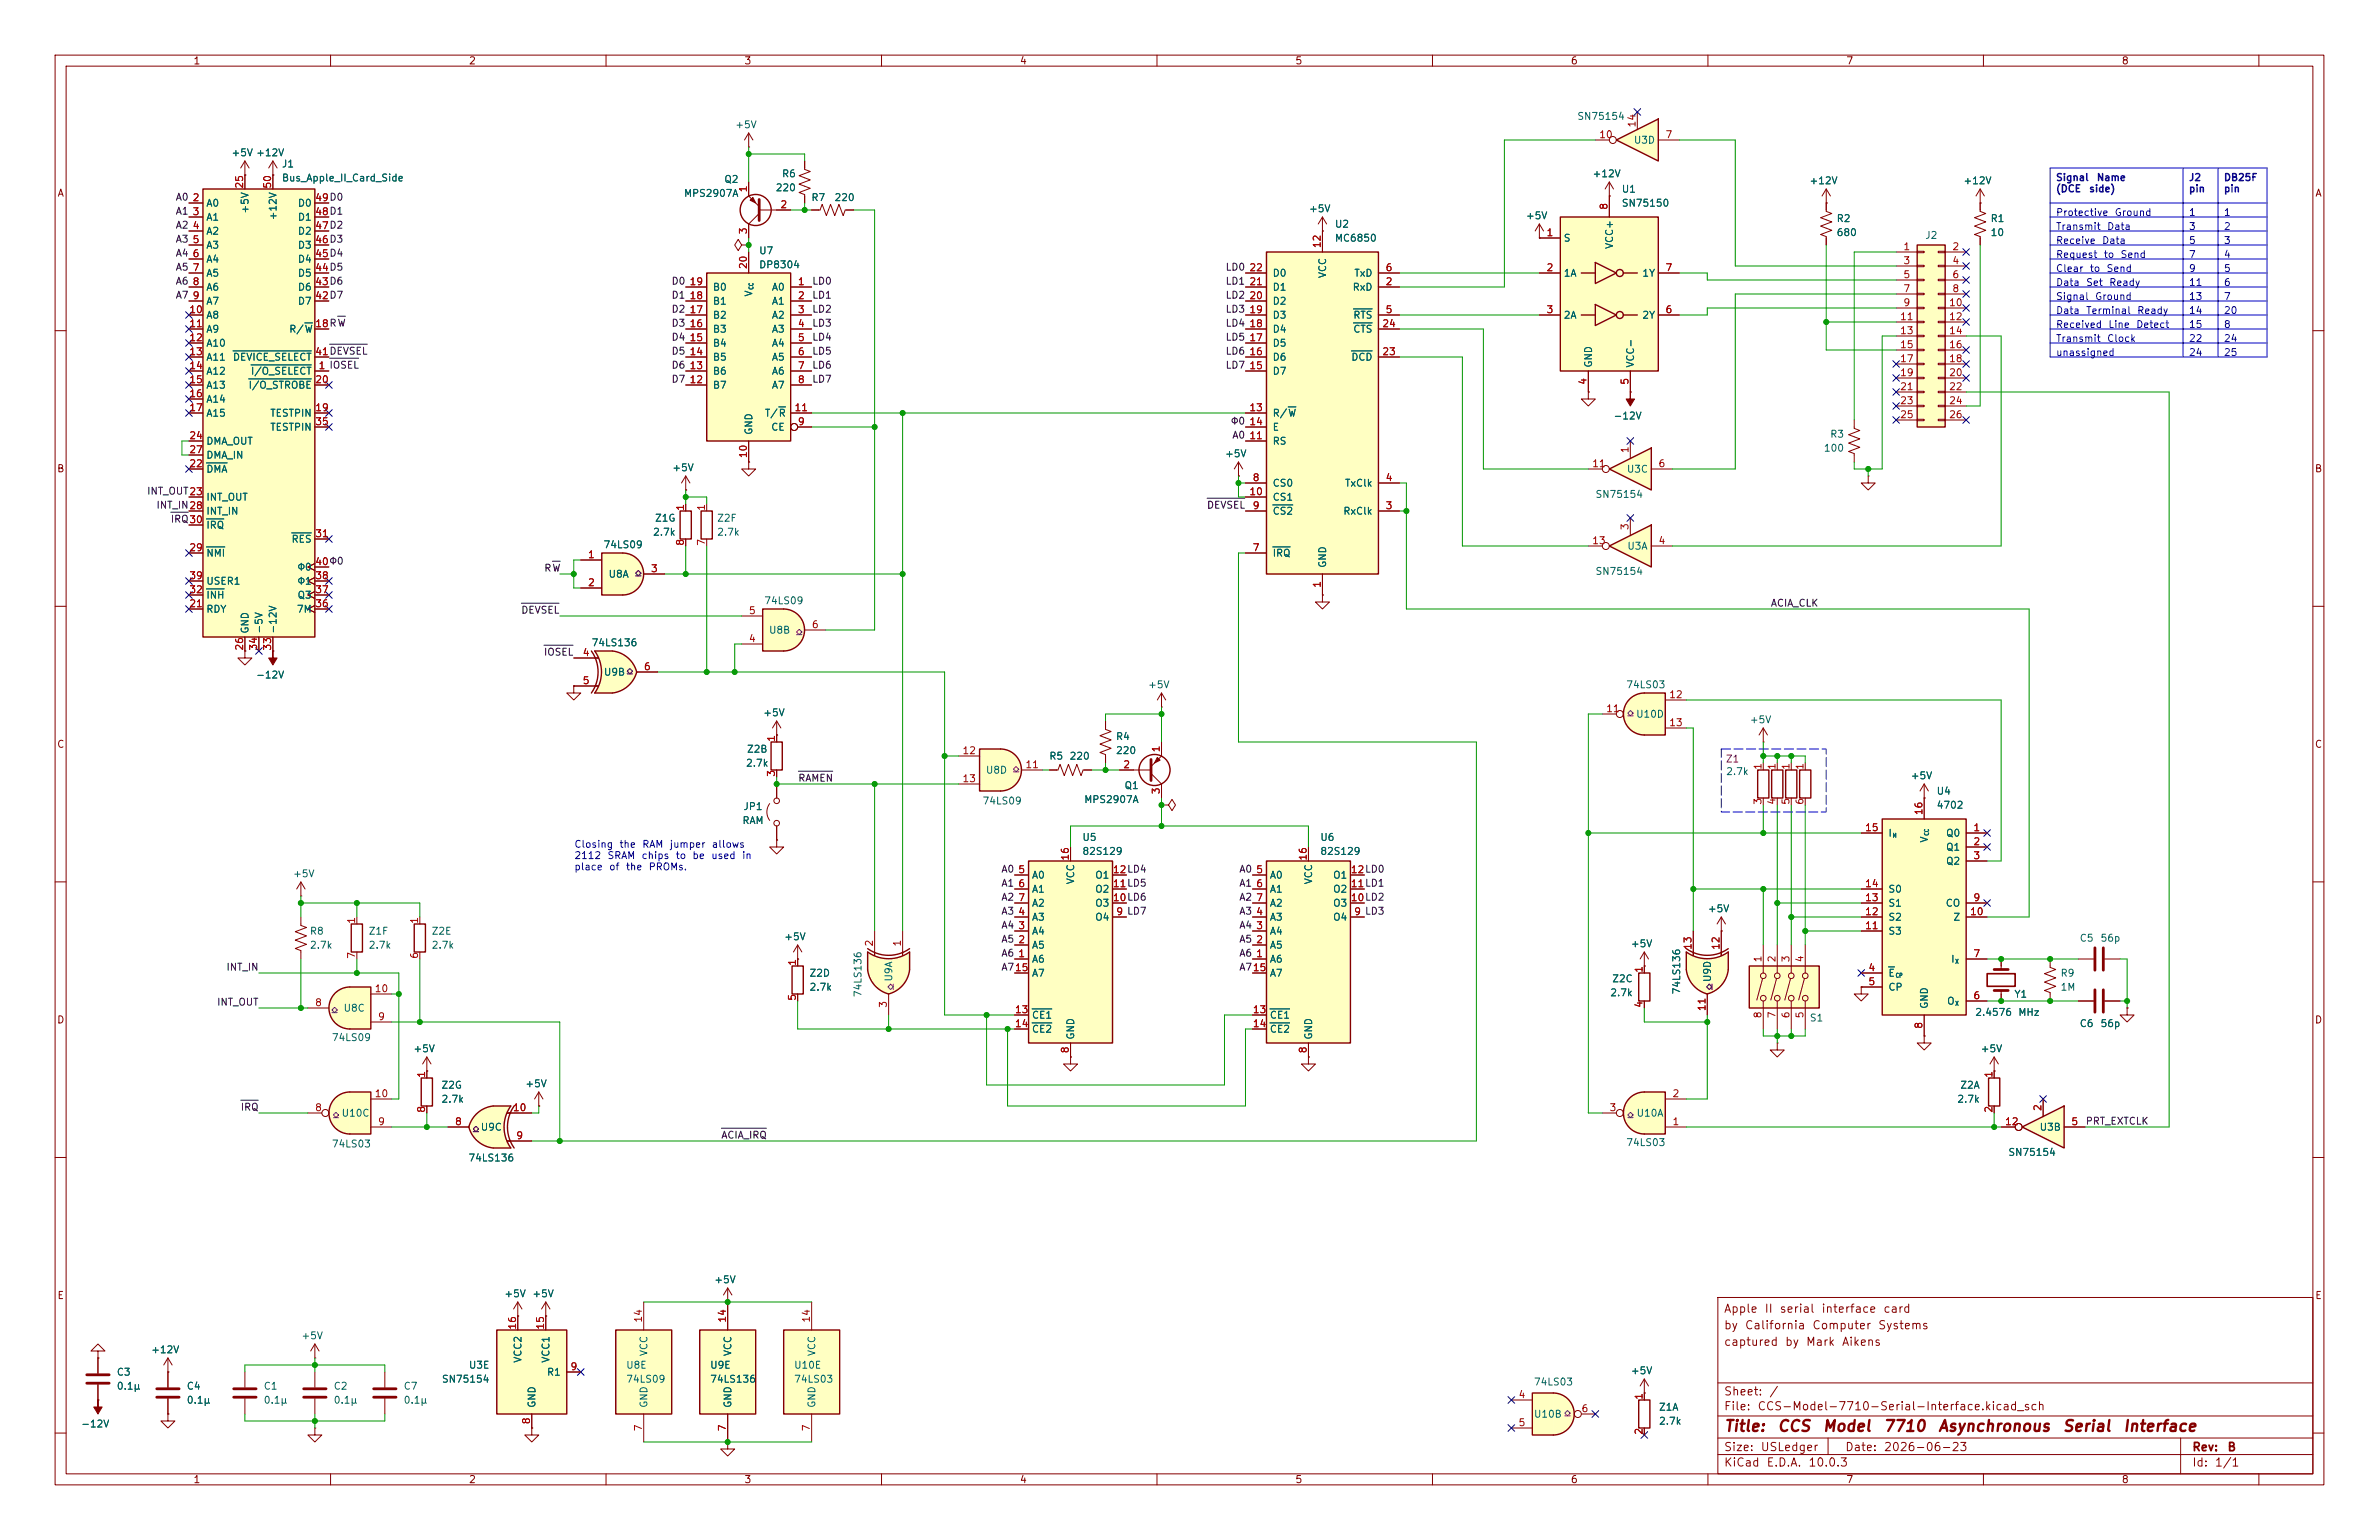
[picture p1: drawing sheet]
<svg xmlns="http://www.w3.org/2000/svg" width="432mm" height="279mm" viewBox="0 0 432 279" stroke-linecap="round" stroke-linejoin="round" font-family="sans-serif">
<defs><g id="words">
<g font-size="2" fill="#840000">
<text x="312.8" y="260.2">Title:</text>
<text x="322.5" y="260.2">CCS</text>
<text x="330.7" y="260.2">Model</text>
<text x="341.7" y="260.2">7710</text>
<text x="351.6" y="260.2">Asynchronous</text>
<text x="374.2" y="260.2">Serial</text>
<text x="385.2" y="260.2">Interface</text>
</g>
<g font-size="1.5" fill="#840000">
<text x="312.8" y="238.5">Apple</text>
<text x="320.2" y="238.5">II</text>
<text x="322.9" y="238.5">serial</text>
<text x="330.5" y="238.5">interface</text>
<text x="341.7" y="238.5">card</text>
<text x="312.8" y="244.5">captured</text>
<text x="312.8" y="241.5">by</text>
<text x="316.6" y="241.5">California</text>
<text x="323.9" y="244.5">by</text>
<text x="327.7" y="244.5">Mark</text>
<text x="328.8" y="241.5">Computer</text>
<text x="334.2" y="244.5">Aikens</text>
<text x="340.8" y="241.5">Systems</text>
<text x="312.8" y="256.2">File:</text>
<text x="312.8" y="253.5">Sheet:</text>
<text x="318.9" y="256.2">CCS-Model-7710-Serial-Interface.kicad_sch</text>
<text x="321" y="253.5">/</text>
<text x="312.8" y="263.6">Size:</text>
<text x="319.5" y="263.6">USLedger</text>
<text x="334.8" y="263.6">Date:</text>
<text x="341.8" y="263.6">2026-06-23</text>
<text x="397.8" y="263.6">Rev:</text>
<text x="404.2" y="263.6">B</text>
<text x="312.8" y="266.4">KiCad</text>
<text x="320.5" y="266.4">E.D.A.</text>
<text x="328.1" y="266.4">10.0.3</text>
<text x="397.8" y="266.4">Id:</text>
<text x="401.9" y="266.4">1/1</text>
</g>
<g font-size="1.3" fill="#840000">
<text x="35" y="12">1</text>
<text x="85" y="12">2</text>
<text x="135" y="12">3</text>
<text x="185" y="12">4</text>
<text x="235" y="12">5</text>
<text x="285" y="12">6</text>
<text x="335" y="12">7</text>
<text x="385" y="12">8</text>
<text x="10.3" y="36">A</text>
<text x="420.1" y="36">A</text>
<text x="10.3" y="86">B</text>
<text x="420.1" y="86">B</text>
<text x="10.3" y="136">C</text>
<text x="420.1" y="136">C</text>
<text x="10.3" y="186">D</text>
<text x="420.1" y="186">D</text>
<text x="10.3" y="236">E</text>
<text x="420.1" y="236">E</text>
<text x="35" y="269.4">1</text>
<text x="85" y="269.4">2</text>
<text x="135" y="269.4">3</text>
<text x="185" y="269.4">4</text>
<text x="235" y="269.4">5</text>
<text x="285" y="269.4">6</text>
<text x="335" y="269.4">7</text>
<text x="385" y="269.4">8</text>
</g>
<g font-size="1.3" fill="#006464">
<text x="133.3" y="23.6">+5V</text>
<text x="286.2" y="22.1">SN75154</text>
<text x="41.9" y="28.7">+5V +12V</text>
<text x="296.4" y="26.4">U3D</text>
<text x="51.1" y="30.7">J1</text>
<text x="51.1" y="33.2">Bus_Apple_II_Card_Side</text>
<text x="131.4" y="33.5">Q2</text>
<text x="140.7" y="35">220</text>
<text x="141.8" y="32.5">R6</text>
<text x="289" y="32.5">+12V</text>
<text x="294.3" y="35.3">U1</text>
<text x="328.3" y="33.7">+12V</text>
<text x="356.3" y="33.7">+12V</text>
<text x="37.3" y="37.8">A0</text>
<text x="37.3" y="40.3">A1</text>
<text x="45.4" y="38.9" transform="rotate(-90 45.4 38.9)">+5V</text>
<text x="50.5" y="40.1" transform="rotate(-90 50.5 40.1)">+12V</text>
<text x="54" y="40.3">D1</text>
<text x="54" y="37.8">D0</text>
<text x="124" y="36">MPS2907A</text>
<text x="147.2" y="36.8">R7</text>
<text x="151.4" y="36.8">220</text>
<text x="237.5" y="38.8">+5V</text>
<text x="242.2" y="41.6">U2</text>
<text x="276.9" y="40.1">+5V</text>
<text x="294.3" y="37.8">SN75150</text>
<text x="333.3" y="40.6">R2</text>
<text x="361.2" y="40.6">R1</text>
<text x="37.3" y="42.9">A2</text>
<text x="37.3" y="45.4">A3</text>
<text x="37.3" y="48">A4</text>
<text x="54" y="48">D4</text>
<text x="54" y="45.4">D3</text>
<text x="54" y="42.9">D2</text>
<text x="137.7" y="46.4">U7</text>
<text x="242.2" y="44.2">MC6850</text>
<text x="283.7" y="44.2">S</text>
<text x="293.1" y="45.3" transform="rotate(-90 293.1 45.3)">VCC+</text>
<text x="333.3" y="43.1">680</text>
<text x="349.3" y="43.6">J2</text>
<text x="361.2" y="43.1">10</text>
<text x="37.3" y="50.5">A5</text>
<text x="37.3" y="53">A6</text>
<text x="54" y="53">D6</text>
<text x="54" y="50.5">D5</text>
<text x="129.3" y="53">B0</text>
<text x="136.9" y="53.9" transform="rotate(-90 136.9 53.9)">V</text>
<text x="137.7" y="49">DP8304</text>
<text x="140" y="53">A0</text>
<text x="230.9" y="53">D1</text>
<text x="230.9" y="50.5">D0</text>
<text x="241" y="50.6" transform="rotate(-90 241 50.6)">VCC</text>
<text x="245.4" y="53">RxD</text>
<text x="245.7" y="50.5">TxD</text>
<text x="283.7" y="50.5">1A</text>
<text x="298" y="50.5">1Y</text>
<text x="37.3" y="55.6">A7</text>
<text x="37.3" y="58.1">A8</text>
<text x="54" y="55.6">D7</text>
<text x="129.3" y="58.1">B2</text>
<text x="129.3" y="55.6">B1</text>
<text x="140" y="55.6">A1</text>
<text x="140" y="58.1">A2</text>
<text x="230.9" y="58.1">D3</text>
<text x="230.9" y="55.6">D2</text>
<text x="245.5" y="58.1">RTS</text>
<text x="283.7" y="58.1">2A</text>
<text x="298" y="58.1">2Y</text>
<text x="37.3" y="60.7">A9</text>
<text x="37.3" y="63.2">A10</text>
<text x="37.3" y="65.7">A11</text>
<text x="42.2" y="65.7">DEVICE_SELECT</text>
<text x="52.4" y="60.7">R/W</text>
<text x="129.3" y="65.7">B5</text>
<text x="129.3" y="63.2">B4</text>
<text x="129.3" y="60.7">B3</text>
<text x="140" y="60.7">A3</text>
<text x="140" y="63.2">A4</text>
<text x="140" y="65.7">A5</text>
<text x="230.9" y="65.7">D6</text>
<text x="230.9" y="63.2">D5</text>
<text x="230.9" y="60.7">D4</text>
<text x="245.2" y="65.7">DCD</text>
<text x="245.5" y="60.7">CTS</text>
<text x="37.3" y="68.3">A12</text>
<text x="37.3" y="70.8">A13</text>
<text x="45" y="70.8">I/O_STROBE</text>
<text x="45.4" y="68.3">I/O_SELECT</text>
<text x="129.3" y="70.8">B7</text>
<text x="129.3" y="68.3">B6</text>
<text x="140" y="68.3">A6</text>
<text x="140" y="70.8">A7</text>
<text x="230.9" y="68.3">D7</text>
<text x="289.3" y="66.8" transform="rotate(-90 289.3 66.8)">GND</text>
<text x="296.9" y="66.8" transform="rotate(-90 296.9 66.8)">VCC-</text>
<text x="37.3" y="73.4">A14</text>
<text x="37.3" y="75.9">A15</text>
<text x="48.9" y="75.9">TESTPIN</text>
<text x="138.7" y="75.9">T/R</text>
<text x="230.9" y="75.9">R/W</text>
<text x="292.8" y="76.4">-12V</text>
<text x="37.3" y="81">DMA_OUT</text>
<text x="37.3" y="83.5">DMA_IN</text>
<text x="48.9" y="78.4">TESTPIN</text>
<text x="136.9" y="79" transform="rotate(-90 136.9 79)">GND</text>
<text x="139.9" y="78.4">CE</text>
<text x="222.2" y="83.3">+5V</text>
<text x="230.9" y="81">RS</text>
<text x="230.9" y="78.4">E</text>
<text x="330.9" y="82.3">100</text>
<text x="332.1" y="79.7">R3</text>
<text x="37.3" y="86.1">DMA</text>
<text x="121.9" y="85.8">+5V</text>
<text x="230.9" y="88.6">CS0</text>
<text x="244" y="88.6">TxClk</text>
<text x="295.2" y="86.1">U3C</text>
<text x="37.3" y="91.1">INT_OUT</text>
<text x="37.3" y="93.7">INT_IN</text>
<text x="118.8" y="95">Z1G</text>
<text x="130.1" y="95">Z2F</text>
<text x="230.9" y="93.7">CS2</text>
<text x="230.9" y="91.1">CS1</text>
<text x="243.7" y="93.7">RxClk</text>
<text x="289.5" y="90.6">SN75154</text>
<text x="37.3" y="101.3">NMI</text>
<text x="37.3" y="96.2">IRQ</text>
<text x="52.8" y="98.8">RES</text>
<text x="109.4" y="99.8">74LS09</text>
<text x="118.4" y="97.5">2.7k</text>
<text x="130.1" y="97.5">2.7k</text>
<text x="230.9" y="101.3">IRQ</text>
<text x="295.3" y="100">U3A</text>
<text x="37.3" y="106.4">USER1</text>
<text x="53.9" y="106.4">Φ1</text>
<text x="53.9" y="103.8">Φ0</text>
<text x="110.4" y="105.1">U8A ⎐</text>
<text x="241" y="103.1" transform="rotate(-90 241 103.1)">GND</text>
<text x="289.5" y="104.6">SN75154</text>
<text x="37.3" y="111.5">RDY</text>
<text x="37.3" y="108.9">INH</text>
<text x="53.8" y="111.5">7M</text>
<text x="53.9" y="108.9">Q3</text>
<text x="138.6" y="109.9">74LS09</text>
<text x="45.4" y="115.1" transform="rotate(-90 45.4 115.1)">GND</text>
<text x="48" y="115.1" transform="rotate(-90 48 115.1)">-5V</text>
<text x="50.5" y="115.1" transform="rotate(-90 50.5 115.1)">-12V</text>
<text x="107.3" y="117.6">74LS136</text>
<text x="139.5" y="115.3">U8B ⎐</text>
<text x="46.4" y="123.4">-12V</text>
<text x="109.5" y="122.9">U9B⎐</text>
<text x="208.3" y="125.2">+5V</text>
<text x="295.1" y="125.2">74LS03</text>
<text x="138.4" y="130.3">+5V</text>
<text x="317.5" y="131.5">+5V</text>
<text x="135.5" y="136.9">Z2B</text>
<text x="202.4" y="134.6">R4</text>
<text x="202.4" y="137.1">220</text>
<text x="135.3" y="139.4">2.7k</text>
<text x="178.8" y="140.7">U8D ⎐</text>
<text x="190.3" y="138.1">R5</text>
<text x="194" y="138.1">220</text>
<text x="204" y="143.5">Q1</text>
<text x="313.2" y="140.9">2.7k</text>
<text x="346.7" y="141.7">+5V</text>
<text x="134.6" y="149.8">RAM</text>
<text x="134.8" y="147.3">JP1</text>
<text x="178.2" y="146.3">74LS09</text>
<text x="196.7" y="146">MPS2907A</text>
<text x="351.4" y="144.5">U4</text>
<text x="351.4" y="147">4702</text>
<text x="196.4" y="152.9">U5</text>
<text x="196.4" y="155.4">82S129</text>
<text x="239.5" y="152.9">U6</text>
<text x="239.5" y="155.4">82S129</text>
<text x="342.6" y="152.1">I</text>
<text x="350.2" y="153" transform="rotate(-90 350.2 153)">V</text>
<text x="353.1" y="152.1">Q0</text>
<text x="353.1" y="154.6">Q1</text>
<text x="53.1" y="159.5">+5V</text>
<text x="187.2" y="159.7">A0</text>
<text x="195.3" y="160.5" transform="rotate(-90 195.3 160.5)">VCC</text>
<text x="198.7" y="159.7">O1</text>
<text x="230.4" y="159.7">A0</text>
<text x="238.5" y="160.5" transform="rotate(-90 238.5 160.5)">VCC</text>
<text x="241.9" y="159.7">O1</text>
<text x="353.1" y="157.2">Q2</text>
<text x="187.2" y="167.3">A3</text>
<text x="187.2" y="162.3">A1</text>
<text x="187.2" y="164.8">A2</text>
<text x="198.7" y="167.3">O4</text>
<text x="198.7" y="164.8">O3</text>
<text x="198.7" y="162.3">O2</text>
<text x="230.4" y="167.3">A3</text>
<text x="230.4" y="162.3">A1</text>
<text x="230.4" y="164.8">A2</text>
<text x="241.9" y="167.3">O4</text>
<text x="241.9" y="164.8">O3</text>
<text x="241.9" y="162.3">O2</text>
<text x="309.9" y="165.8">+5V</text>
<text x="342.6" y="167.3">S2</text>
<text x="342.6" y="164.8">S1</text>
<text x="342.6" y="162.3">S0</text>
<text x="353.1" y="164.8">CO</text>
<text x="354.4" y="167.3">Z</text>
<text x="56.1" y="169.9">R8</text>
<text x="56.1" y="172.4">2.7k</text>
<text x="66.8" y="172.4">2.7k</text>
<text x="66.8" y="169.9">Z1F</text>
<text x="78.2" y="172.4">2.7k</text>
<text x="78.2" y="169.9">Z2E</text>
<text x="142.2" y="170.9">+5V</text>
<text x="187.2" y="172.4">A5</text>
<text x="187.2" y="169.9">A4</text>
<text x="230.4" y="172.4">A5</text>
<text x="230.4" y="169.9">A4</text>
<text x="295.9" y="172.2">+5V</text>
<text x="342.6" y="169.9">S3</text>
<text x="377.4" y="171.2">C5</text>
<text x="381.1" y="171.2">56p</text>
<text x="146.8" y="177.5">Z2D</text>
<text x="187.2" y="175">A6</text>
<text x="187.2" y="177.5">A7</text>
<text x="230.4" y="175">A6</text>
<text x="230.4" y="177.5">A7</text>
<text x="292.5" y="178.5">Z2C</text>
<text x="342.6" y="177.5">E</text>
<text x="354" y="175">I</text>
<text x="373.9" y="177.5">R9</text>
<text x="146.8" y="180">2.7k</text>
<text x="156.7" y="181" transform="rotate(-90 156.7 181)">74LS136</text>
<text x="187.2" y="185.1">CE1</text>
<text x="230.4" y="185.1">CE1</text>
<text x="292.2" y="181.1">2.7k</text>
<text x="305.3" y="180.5" transform="rotate(-90 305.3 180.5)">74LS136</text>
<text x="328.4" y="185.6">S1</text>
<text x="342.6" y="180">CP</text>
<text x="350.2" y="183.1" transform="rotate(-90 350.2 183.1)">GND</text>
<text x="353.3" y="182.6">O</text>
<text x="358.4" y="184.6">2.4576</text>
<text x="365.5" y="181.3">Y1</text>
<text x="366.2" y="184.6">MHz</text>
<text x="373.9" y="180">1M</text>
<text x="60.1" y="189.2">74LS09</text>
<text x="74.9" y="191.2">+5V</text>
<text x="187.2" y="187.7">CE2</text>
<text x="195.3" y="188.7" transform="rotate(-90 195.3 188.7)">GND</text>
<text x="230.4" y="187.7">CE2</text>
<text x="238.5" y="188.7" transform="rotate(-90 238.5 188.7)">GND</text>
<text x="359.4" y="191.2">+5V</text>
<text x="377.4" y="186.6">C6</text>
<text x="381.1" y="186.6">56p</text>
<text x="80" y="197.8">Z2G</text>
<text x="95.2" y="197.6">+5V</text>
<text x="355.7" y="197.8">Z2A</text>
<text x="80" y="200.4">2.7k</text>
<text x="355.1" y="200.4">2.7k</text>
<text x="60.1" y="208.5">74LS03</text>
<text x="295.1" y="208.2">74LS03</text>
<text x="370.1" y="205.4">U3B</text>
<text x="84.9" y="211">74LS136</text>
<text x="364.4" y="210">SN75154</text>
<text x="129.5" y="233.1">+5V</text>
<text x="91.4" y="235.7">+5V</text>
<text x="96.5" y="235.7">+5V</text>
<text x="27.3" y="245.8">+12V</text>
<text x="54.6" y="243.3">+5V</text>
<text x="21.1" y="249.9">C3</text>
<text x="80.1" y="251.2">SN75154</text>
<text x="85" y="248.6">U3E</text>
<text x="95" y="247.4" transform="rotate(-90 95 247.4)">VCC2</text>
<text x="99.2" y="249.9">R1</text>
<text x="100" y="247.4" transform="rotate(-90 100 247.4)">VCC1</text>
<text x="113.5" y="248.6">U8E</text>
<text x="113.5" y="251.2">74LS09</text>
<text x="117.8" y="246.1" transform="rotate(-90 117.8 246.1)">VCC</text>
<text x="128.8" y="251.2">74LS136</text>
<text x="128.8" y="248.6">U9E</text>
<text x="133.1" y="246.1" transform="rotate(-90 133.1 246.1)">VCC</text>
<text x="144" y="248.6">U10E</text>
<text x="144" y="251.2">74LS03</text>
<text x="148.3" y="246.1" transform="rotate(-90 148.3 246.1)">VCC</text>
<text x="278.3" y="251.7">74LS03</text>
<text x="295.9" y="249.6">+5V</text>
<text x="21.1" y="252.4">0.1µ</text>
<text x="33.8" y="252.4">C4</text>
<text x="33.8" y="255">0.1µ</text>
<text x="47.8" y="252.4">C1</text>
<text x="47.8" y="255">0.1µ</text>
<text x="60.5" y="252.4">C2</text>
<text x="60.5" y="255">0.1µ</text>
<text x="73.2" y="252.4">C7</text>
<text x="73.2" y="255">0.1µ</text>
<text x="97.5" y="255.5" transform="rotate(-90 97.5 255.5)">GND</text>
<text x="117.8" y="255.5" transform="rotate(-90 117.8 255.5)">GND</text>
<text x="133.1" y="255.5" transform="rotate(-90 133.1 255.5)">GND</text>
<text x="148.3" y="255.5" transform="rotate(-90 148.3 255.5)">GND</text>
<text x="278.3" y="257.5">U10B⎐</text>
<text x="301" y="256.2">Z1A</text>
<text x="14.6" y="259.3">-12V</text>
<text x="301" y="258.8">2.7k</text>
</g>
<g font-size="1.3" fill="#a90000">
<text x="297.2" y="23.2" transform="rotate(-90 297.2 23.2)">14</text>
<text x="290.2" y="25.4">10</text>
<text x="302.2" y="25.4">7</text>
<text x="44.4" y="34.3" transform="rotate(-90 44.4 34.3)">25</text>
<text x="49.5" y="34.3" transform="rotate(-90 49.5 34.3)">50</text>
<text x="135.9" y="35" transform="rotate(-90 135.9 35)">1</text>
<text x="34.9" y="36.8">2</text>
<text x="34.9" y="39.3">3</text>
<text x="34.9" y="41.9">4</text>
<text x="57.1" y="41.9">47D2</text>
<text x="57.1" y="39.3">48D1</text>
<text x="57.1" y="36.8">49D0</text>
<text x="57.1" y="41.9">47</text>
<text x="57.1" y="39.3">48</text>
<text x="57.1" y="36.8">49</text>
<text x="141.5" y="38.1">2</text>
<text x="292.1" y="38.2" transform="rotate(-90 292.1 38.2)">8</text>
<text x="34.9" y="44.4">5</text>
<text x="34.9" y="47">6</text>
<text x="57.1" y="47">45D4</text>
<text x="57.1" y="44.4">46D3</text>
<text x="57.1" y="47">45</text>
<text x="57.1" y="44.4">46</text>
<text x="135.9" y="42.6" transform="rotate(-90 135.9 42.6)">3</text>
<text x="240" y="45.1" transform="rotate(-90 240 45.1)">12</text>
<text x="280.6" y="43.2">1</text>
<text x="345.4" y="45.7">1</text>
<text x="354.3" y="45.7">2</text>
<text x="34.9" y="49.5">7</text>
<text x="34.9" y="52">8</text>
<text x="57.1" y="52">43D6</text>
<text x="57.1" y="49.5">44D5</text>
<text x="57.1" y="52">43</text>
<text x="57.1" y="49.5">44</text>
<text x="125.1" y="52">19</text>
<text x="135.9" y="48.9" transform="rotate(-90 135.9 48.9)">20</text>
<text x="144.7" y="52">1</text>
<text x="226.7" y="52">21</text>
<text x="226.7" y="49.5">22</text>
<text x="251.4" y="52">2</text>
<text x="251.4" y="49.5">6</text>
<text x="280.6" y="49.5">2</text>
<text x="302.2" y="49.5">7</text>
<text x="345.4" y="48.2">3</text>
<text x="345.4" y="50.8">5</text>
<text x="345.4" y="53.3">7</text>
<text x="354.3" y="48.2">4</text>
<text x="354.3" y="50.8">6</text>
<text x="354.3" y="53.3">8</text>
<text x="34.2" y="57.1">10</text>
<text x="34.2" y="59.7">11</text>
<text x="34.9" y="54.6">9</text>
<text x="57.1" y="59.7">18RW</text>
<text x="57.1" y="54.6">42D7</text>
<text x="57.1" y="59.7">18</text>
<text x="57.1" y="54.6">42</text>
<text x="125.1" y="59.7">16</text>
<text x="125.1" y="57.1">17</text>
<text x="125.1" y="54.6">18</text>
<text x="144.7" y="54.6">2</text>
<text x="144.7" y="57.1">3</text>
<text x="144.7" y="59.7">4</text>
<text x="226.7" y="59.7">18</text>
<text x="226.7" y="57.1">19</text>
<text x="226.7" y="54.6">20</text>
<text x="250.8" y="59.7">24</text>
<text x="251.4" y="57.1">5</text>
<text x="280.6" y="57.1">3</text>
<text x="302.2" y="57.1">6</text>
<text x="344.8" y="58.4">11</text>
<text x="345.4" y="55.9">9</text>
<text x="353.7" y="55.9">10</text>
<text x="353.7" y="58.4">12</text>
<text x="34.2" y="62.2">12</text>
<text x="34.2" y="64.7">13</text>
<text x="57.1" y="64.7">41DEVSEL</text>
<text x="57.1" y="64.7">41</text>
<text x="125.1" y="64.7">14</text>
<text x="125.1" y="62.2">15</text>
<text x="144.7" y="62.2">5</text>
<text x="144.7" y="64.7">6</text>
<text x="226.7" y="64.7">16</text>
<text x="226.7" y="62.2">17</text>
<text x="250.8" y="64.7">23</text>
<text x="344.8" y="60.9">13</text>
<text x="344.8" y="63.5">15</text>
<text x="353.7" y="60.9">14</text>
<text x="353.7" y="63.5">16</text>
<text x="34.2" y="67.3">14</text>
<text x="34.2" y="69.8">15</text>
<text x="57.1" y="69.8">20</text>
<text x="57.7" y="67.3">1 IOSEL</text>
<text x="57.7" y="67.3">1</text>
<text x="125.1" y="69.8">12</text>
<text x="125.1" y="67.3">13</text>
<text x="144.7" y="67.3">7</text>
<text x="144.7" y="69.8">8</text>
<text x="226.7" y="67.3">15</text>
<text x="288.3" y="69.9" transform="rotate(-90 288.3 69.9)">4</text>
<text x="295.9" y="69.9" transform="rotate(-90 295.9 69.9)">5</text>
<text x="344.8" y="66">17</text>
<text x="344.8" y="68.6">19</text>
<text x="344.8" y="71.1">21</text>
<text x="353.7" y="66">18</text>
<text x="353.7" y="68.6">20</text>
<text x="353.7" y="71.1">22</text>
<text x="34.2" y="72.4">16</text>
<text x="34.2" y="74.9">17</text>
<text x="57.1" y="74.9">19</text>
<text x="57.1" y="77.4">35</text>
<text x="144.1" y="74.9">11</text>
<text x="144.7" y="77.4">9</text>
<text x="226.7" y="74.9">13</text>
<text x="226.7" y="77.4">14</text>
<text x="344.8" y="73.6">23</text>
<text x="344.8" y="76.2">25</text>
<text x="353.7" y="73.6">24</text>
<text x="353.7" y="76.2">26</text>
<text x="34.2" y="80">24</text>
<text x="34.2" y="82.5">27</text>
<text x="135.9" y="83.2" transform="rotate(-90 135.9 83.2)">10</text>
<text x="226.7" y="80">11</text>
<text x="295.9" y="82.3" transform="rotate(-90 295.9 82.3)">1</text>
<text x="34.2" y="85.1">22</text>
<text x="227.3" y="87.6">8</text>
<text x="251.4" y="87.6">4</text>
<text x="288.9" y="85.1">11</text>
<text x="300.9" y="85.1">6</text>
<text x="34.2" y="90.1">23</text>
<text x="34.2" y="92.7">28</text>
<text x="34.2" y="95.2">30</text>
<text x="124.4" y="92.8" transform="rotate(-90 124.4 92.8)">1</text>
<text x="128.2" y="92.8" transform="rotate(-90 128.2 92.8)">1</text>
<text x="226.7" y="90.1">10</text>
<text x="227.3" y="92.7">9</text>
<text x="251.4" y="92.7">3</text>
<text x="34.2" y="100.3">29</text>
<text x="57.1" y="97.8">31</text>
<text x="106.6" y="101.6">1</text>
<text x="124.4" y="99.1" transform="rotate(-90 124.4 99.1)">8</text>
<text x="128.2" y="99.1" transform="rotate(-90 128.2 99.1)">7</text>
<text x="227.3" y="100.3">7</text>
<text x="288.9" y="99">13</text>
<text x="295.9" y="96.3" transform="rotate(-90 295.9 96.3)">3</text>
<text x="300.9" y="99">4</text>
<text x="34.2" y="107.9">32</text>
<text x="34.2" y="105.4">39</text>
<text x="57.1" y="107.9">37</text>
<text x="57.1" y="105.4">38</text>
<text x="57.1" y="102.8">40Φ0</text>
<text x="57.1" y="102.8">40</text>
<text x="106.6" y="106.7">2</text>
<text x="118" y="104.1">3</text>
<text x="240" y="106.8" transform="rotate(-90 240 106.8)">1</text>
<text x="34.2" y="110.5">21</text>
<text x="57.1" y="110.5">36</text>
<text x="135.8" y="111.7">5</text>
<text x="44.4" y="118.2" transform="rotate(-90 44.4 118.2)">26</text>
<text x="47" y="118.2" transform="rotate(-90 47 118.2)">34</text>
<text x="49.5" y="118.2" transform="rotate(-90 49.5 118.2)">33</text>
<text x="105.7" y="119.4">4</text>
<text x="135.8" y="116.8">4</text>
<text x="147.2" y="114.3">6</text>
<text x="105.7" y="124.4">5</text>
<text x="116.8" y="121.9">6</text>
<text x="291.4" y="129.5">11</text>
<text x="302.9" y="127">12</text>
<text x="140.9" y="134.7" transform="rotate(-90 140.9 134.7)">1</text>
<text x="174.6" y="137.1">12</text>
<text x="210.8" y="136.6" transform="rotate(-90 210.8 136.6)">1</text>
<text x="302.9" y="132.1">13</text>
<text x="140.9" y="141" transform="rotate(-90 140.9 141)">3</text>
<text x="174.6" y="142.2">13</text>
<text x="186" y="139.7">11</text>
<text x="203.8" y="139.7">2</text>
<text x="320" y="139.8" transform="rotate(-90 320 139.8)">1</text>
<text x="322.6" y="139.8" transform="rotate(-90 322.6 139.8)">1</text>
<text x="325.1" y="139.8" transform="rotate(-90 325.1 139.8)">1</text>
<text x="327.6" y="139.8" transform="rotate(-90 327.6 139.8)">1</text>
<text x="210.8" y="144.2" transform="rotate(-90 210.8 144.2)">3</text>
<text x="320" y="146.1" transform="rotate(-90 320 146.1)">3</text>
<text x="322.6" y="146.1" transform="rotate(-90 322.6 146.1)">4</text>
<text x="325.1" y="146.1" transform="rotate(-90 325.1 146.1)">5</text>
<text x="327.6" y="146.1" transform="rotate(-90 327.6 146.1)">6</text>
<text x="349.2" y="148" transform="rotate(-90 349.2 148)">16</text>
<text x="338.4" y="151.1">15</text>
<text x="358.1" y="151.1">1</text>
<text x="358.1" y="153.6">2</text>
<text x="184.7" y="158.7">5</text>
<text x="184.7" y="161.3">6</text>
<text x="194.3" y="156.3" transform="rotate(-90 194.3 156.3)">16</text>
<text x="201.9" y="161.3">11LD5</text>
<text x="201.9" y="158.7">12LD4</text>
<text x="201.9" y="161.3">11</text>
<text x="201.9" y="158.7">12</text>
<text x="227.9" y="158.7">5</text>
<text x="227.9" y="161.3">6</text>
<text x="237.5" y="156.3" transform="rotate(-90 237.5 156.3)">16</text>
<text x="245.1" y="161.3">11LD1</text>
<text x="245.1" y="158.7">12LD0</text>
<text x="245.1" y="161.3">11</text>
<text x="245.1" y="158.7">12</text>
<text x="338.4" y="161.3">14</text>
<text x="358.1" y="156.2">3</text>
<text x="64.7" y="167.7" transform="rotate(-90 64.7 167.7)">1</text>
<text x="76.2" y="167.7" transform="rotate(-90 76.2 167.7)">1</text>
<text x="184.7" y="166.3">4</text>
<text x="184.7" y="163.8">7</text>
<text x="201.9" y="163.8">10LD6</text>
<text x="201.9" y="163.8">10</text>
<text x="202.5" y="166.3">9 LD7</text>
<text x="202.5" y="166.3">9</text>
<text x="227.9" y="166.3">4</text>
<text x="227.9" y="163.8">7</text>
<text x="245.1" y="163.8">10LD2</text>
<text x="245.1" y="163.8">10</text>
<text x="245.7" y="166.3">9 LD3</text>
<text x="245.7" y="166.3">9</text>
<text x="338.4" y="166.3">12</text>
<text x="338.4" y="163.8">13</text>
<text x="357.5" y="166.3">10</text>
<text x="358.1" y="163.8">9</text>
<text x="158.7" y="171.8" transform="rotate(-90 158.7 171.8)">2</text>
<text x="163.8" y="171.8" transform="rotate(-90 163.8 171.8)">1</text>
<text x="184.7" y="174">1</text>
<text x="184.7" y="171.4">2</text>
<text x="184.7" y="168.9">3</text>
<text x="227.9" y="174">1</text>
<text x="227.9" y="171.4">2</text>
<text x="227.9" y="168.9">3</text>
<text x="307.3" y="172.4" transform="rotate(-90 307.3 172.4)">13</text>
<text x="312.4" y="172.4" transform="rotate(-90 312.4 172.4)">12</text>
<text x="338.4" y="168.9">11</text>
<text x="358.1" y="174">7</text>
<text x="64.7" y="174.1" transform="rotate(-90 64.7 174.1)">7</text>
<text x="76.2" y="174.1" transform="rotate(-90 76.2 174.1)">6</text>
<text x="144.8" y="175.3" transform="rotate(-90 144.8 175.3)">1</text>
<text x="184.1" y="176.5">15</text>
<text x="227.3" y="176.5">15</text>
<text x="298.4" y="176.6" transform="rotate(-90 298.4 176.6)">1</text>
<text x="320" y="174.7" transform="rotate(-90 320 174.7)">1</text>
<text x="322.6" y="174.7" transform="rotate(-90 322.6 174.7)">2</text>
<text x="325.1" y="174.7" transform="rotate(-90 325.1 174.7)">3</text>
<text x="327.6" y="174.7" transform="rotate(-90 327.6 174.7)">4</text>
<text x="339" y="176.5">4</text>
<text x="339" y="179">5</text>
<text x="57.1" y="182.9">8</text>
<text x="67.9" y="180.3">10</text>
<text x="68.5" y="185.4">9</text>
<text x="144.8" y="181.7" transform="rotate(-90 144.8 181.7)">5</text>
<text x="161.3" y="183" transform="rotate(-90 161.3 183)">3</text>
<text x="184.1" y="184.1">13</text>
<text x="227.3" y="184.1">13</text>
<text x="298.4" y="183" transform="rotate(-90 298.4 183)">4</text>
<text x="309.9" y="183.6" transform="rotate(-90 309.9 183.6)">11</text>
<text x="320" y="184.9" transform="rotate(-90 320 184.9)">8</text>
<text x="322.6" y="184.9" transform="rotate(-90 322.6 184.9)">7</text>
<text x="325.1" y="184.9" transform="rotate(-90 325.1 184.9)">6</text>
<text x="327.6" y="184.9" transform="rotate(-90 327.6 184.9)">5</text>
<text x="358.1" y="181.6">6</text>
<text x="184.1" y="186.7">14</text>
<text x="194.3" y="191.2" transform="rotate(-90 194.3 191.2)">8</text>
<text x="227.3" y="186.7">14</text>
<text x="237.5" y="191.2" transform="rotate(-90 237.5 191.2)">8</text>
<text x="349.2" y="186.8" transform="rotate(-90 349.2 186.8)">8</text>
<text x="77.4" y="195.7" transform="rotate(-90 77.4 195.7)">1</text>
<text x="361.9" y="195.7" transform="rotate(-90 361.9 195.7)">1</text>
<text x="57.1" y="201.9">8</text>
<text x="67.9" y="199.4">10</text>
<text x="77.4" y="202" transform="rotate(-90 77.4 202)">8</text>
<text x="93" y="201.9">10</text>
<text x="292" y="201.9">3</text>
<text x="303.5" y="199.4">2</text>
<text x="361.9" y="202" transform="rotate(-90 361.9 202)">2</text>
<text x="370.8" y="201.7" transform="rotate(-90 370.8 201.7)">2</text>
<text x="68.5" y="204.4">9</text>
<text x="82.5" y="204.4">8</text>
<text x="93.6" y="207">9</text>
<text x="303.5" y="204.4">1</text>
<text x="363.8" y="204.4">12</text>
<text x="375.8" y="204.4">5</text>
<text x="94" y="241.3" transform="rotate(-90 94 241.3)">16</text>
<text x="99" y="241.3" transform="rotate(-90 99 241.3)">15</text>
<text x="116.8" y="240.1" transform="rotate(-90 116.8 240.1)">14</text>
<text x="132.1" y="240.1" transform="rotate(-90 132.1 240.1)">14</text>
<text x="147.3" y="240.1" transform="rotate(-90 147.3 240.1)">14</text>
<text x="103.4" y="248.9">9</text>
<text x="275.5" y="254">4</text>
<text x="286.9" y="256.5">6</text>
<text x="298.4" y="254.1" transform="rotate(-90 298.4 254.1)">1</text>
<text x="96.5" y="258.5" transform="rotate(-90 96.5 258.5)">8</text>
<text x="116.8" y="259.8" transform="rotate(-90 116.8 259.8)">7</text>
<text x="132.1" y="259.8" transform="rotate(-90 132.1 259.8)">7</text>
<text x="147.3" y="259.8" transform="rotate(-90 147.3 259.8)">7</text>
<text x="275.5" y="259.1">5</text>
<text x="298.4" y="260.4" transform="rotate(-90 298.4 260.4)">2</text>
</g>
<g font-size="1.3" fill="#0000c2">
<text x="373.1" y="33.1">Signal</text>
<text x="373.1" y="35.2">(DCE</text>
<text x="379.1" y="35.2">side)</text>
<text x="380.5" y="33.1">Name</text>
<text x="397.2" y="33.1">J2</text>
<text x="397.2" y="35.2">pin</text>
<text x="403.5" y="33.1">DB25F</text>
<text x="403.5" y="35.2">pin</text>
<text x="373.1" y="39.5">Protective</text>
<text x="383.7" y="39.5">Ground</text>
<text x="397.2" y="39.5">1</text>
<text x="403.5" y="39.5">1</text>
<text x="373.1" y="42">Transmit</text>
<text x="373.1" y="44.6">Receive</text>
<text x="373.1" y="47.1">Request</text>
<text x="381.4" y="44.6">Data</text>
<text x="381.7" y="47.1">to</text>
<text x="382.3" y="42">Data</text>
<text x="384.8" y="47.1">Send</text>
<text x="397.2" y="42">3</text>
<text x="397.2" y="44.6">5</text>
<text x="397.2" y="47.1">7</text>
<text x="403.5" y="42">2</text>
<text x="403.5" y="44.6">3</text>
<text x="403.5" y="47.1">4</text>
<text x="373.1" y="49.7">Clear</text>
<text x="373.1" y="52.2">Data</text>
<text x="378.5" y="52.2">Set</text>
<text x="379.2" y="49.7">to</text>
<text x="382.2" y="49.7">Send</text>
<text x="382.7" y="52.2">Ready</text>
<text x="397.2" y="49.7">9</text>
<text x="397.2" y="52.2">11</text>
<text x="403.5" y="49.7">5</text>
<text x="403.5" y="52.2">6</text>
<text x="373.1" y="54.7">Signal</text>
<text x="373.1" y="57.3">Data</text>
<text x="373.1" y="59.8">Received</text>
<text x="378.5" y="57.3">Terminal</text>
<text x="380.2" y="54.7">Ground</text>
<text x="382.6" y="59.8">Line</text>
<text x="387.6" y="59.8">Detect</text>
<text x="387.8" y="57.3">Ready</text>
<text x="397.2" y="54.7">13</text>
<text x="397.2" y="57.3">14</text>
<text x="397.2" y="59.8">15</text>
<text x="403.5" y="54.7">7</text>
<text x="403.5" y="57.3">20</text>
<text x="403.5" y="59.8">8</text>
<text x="373.1" y="62.4">Transmit</text>
<text x="373.1" y="64.9">unassigned</text>
<text x="382.3" y="62.4">Clock</text>
<text x="397.2" y="62.4">22</text>
<text x="397.2" y="64.9">24</text>
<text x="403.5" y="62.4">24</text>
<text x="403.5" y="64.9">25</text>
<text x="104.1" y="154.1">Closing</text>
<text x="112.3" y="154.1">the</text>
<text x="116.5" y="154.1">RAM</text>
<text x="121.4" y="154.1">jumper</text>
<text x="129.1" y="154.1">allows</text>
<text x="104.1" y="156.2">2112</text>
<text x="104.1" y="158.2">place</text>
<text x="110.1" y="156.2">SRAM</text>
<text x="110.5" y="158.2">of</text>
<text x="113.5" y="158.2">the</text>
<text x="116.3" y="156.2">chips</text>
<text x="117.6" y="158.2">PROMs.</text>
<text x="122.5" y="156.2">to</text>
<text x="125.6" y="156.2">be</text>
<text x="129" y="156.2">used</text>
<text x="134.6" y="156.2">in</text>
</g>
<g font-size="1.3" fill="#0f0f0f">
<text x="31.8" y="41.8">A2</text>
<text x="31.8" y="39.2">A1</text>
<text x="31.8" y="36.7">A0</text>
<text x="31.8" y="46.9">A4</text>
<text x="31.8" y="44.3">A3</text>
<text x="31.8" y="49.4">A5</text>
<text x="31.8" y="51.9">A6</text>
<text x="121.8" y="51.9">D0</text>
<text x="147.3" y="51.9">LD0</text>
<text x="222.3" y="51.9">LD1</text>
<text x="222.3" y="49.4">LD0</text>
<text x="31.8" y="54.5">A7</text>
<text x="121.8" y="59.6">D3</text>
<text x="121.8" y="57">D2</text>
<text x="121.8" y="54.5">D1</text>
<text x="147.3" y="54.5">LD1</text>
<text x="147.3" y="57">LD2</text>
<text x="147.3" y="59.6">LD3</text>
<text x="222.3" y="57">LD3</text>
<text x="222.3" y="54.5">LD2</text>
<text x="222.3" y="59.6">LD4</text>
<text x="121.8" y="64.6">D5</text>
<text x="121.8" y="62.1">D4</text>
<text x="147.3" y="62.1">LD4</text>
<text x="147.3" y="64.6">LD5</text>
<text x="222.3" y="64.6">LD6</text>
<text x="222.3" y="62.1">LD5</text>
<text x="121.8" y="69.7">D7</text>
<text x="121.8" y="67.2">D6</text>
<text x="147.3" y="69.7">LD7</text>
<text x="147.3" y="67.2">LD6</text>
<text x="222.3" y="67.2">LD7</text>
<text x="223.3" y="77.3">Φ0</text>
<text x="223.6" y="79.9">A0</text>
<text x="26.6" y="90">INT_OUT23</text>
<text x="28.3" y="92.6">INT_IN28</text>
<text x="30.9" y="95.1">IRQ30</text>
<text x="219" y="92.6">DEVSEL</text>
<text x="98.7" y="104">RW</text>
<text x="94.5" y="111.6">DEVSEL</text>
<text x="321.3" y="110.4">ACIA_CLK</text>
<text x="98.6" y="119.3">IOSEL</text>
<text x="144.8" y="142.1">RAMEN</text>
<text x="181.6" y="158.6">A0</text>
<text x="181.6" y="161.2">A1</text>
<text x="224.8" y="158.6">A0</text>
<text x="224.8" y="161.2">A1</text>
<text x="181.6" y="166.2">A3</text>
<text x="181.6" y="163.7">A2</text>
<text x="224.8" y="163.7">A2</text>
<text x="224.8" y="166.2">A3</text>
<text x="181.6" y="171.3">A5</text>
<text x="181.6" y="173.9">A6</text>
<text x="181.6" y="168.8">A4</text>
<text x="224.8" y="171.3">A5</text>
<text x="224.8" y="173.9">A6</text>
<text x="224.8" y="168.8">A4</text>
<text x="41" y="176.4">INT_IN</text>
<text x="181.6" y="176.4">A715</text>
<text x="224.8" y="176.4">A715</text>
<text x="39.3" y="182.8">INT_OUT</text>
<text x="43.6" y="201.8">IRQ</text>
<text x="130.8" y="206.9">ACIA_IRQ</text>
<text x="378.5" y="204.3">PRT_EXTCLK</text>
</g>
<g font-size="1.3" fill="#840084">
<text x="295" y="130.3">⎐U10D</text>
<text x="313.1" y="138.6">Z1</text>
<text x="162.5" y="180" transform="rotate(-90 162.5 180)">⎐U9A</text>
<text x="311.1" y="180" transform="rotate(-90 311.1 180)">⎐U9D</text>
<text x="59.8" y="184.1">⎐ U8C</text>
<text x="60.1" y="203.2">⎐U10C</text>
<text x="295" y="203.2">⎐U10A</text>
<text x="85.5" y="205.7">⎐U9C</text>
</g>
<g font-size=".8" fill="#006464">
<text x="136.9" y="52.6" transform="rotate(-90 136.9 52.6)">CC</text>
<text x="343.5" y="152.2">M</text>
<text x="350.3" y="151.7" transform="rotate(-90 350.3 151.7)">CC</text>
<text x="344" y="177.6">CP</text>
<text x="354.8" y="175">X</text>
<text x="354.8" y="182.6">X</text>
</g>
</g></defs>
<g fill="none" stroke="#840000" stroke-width=".18">
<path d="M10 10h411.8v259.4h-411.8zM12 12h407.8v255.4h-407.8zM60 10v2M110 10v2M160 10v2M210 10v2M260 10v2M310 10v2M360 10v2M410 10v2M10 60h2M419.8 60h2"/>
<path d="M10 110h2M419.8 110h2M10 160h2M419.8 160h2M10 210h2M419.8 210h2M311.8 235.4h108v32h-108zM10 260h2M311.8 256.9h108M311.8 250.9h108M419.8 260h2M60 267.4v2"/>
<path d="M110 267.4v2M160 267.4v2M210 267.4v2M260 267.4v2M310 267.4v2M311.8 263.9h108M311.8 260.9h108M331.8 260.9v3M360 267.4v2M395.8 260.9v6.5M410 267.4v2"/>
</g>
<path d="M292.1 99.1l7.6-3.8v7.6z" fill="#ffffc2"/>
<path d="M292.1 99.1l7.6-3.8v7.6z" fill="none" stroke="#840000" stroke-width=".25"/>
<g fill="none" stroke="#840000" stroke-width=".18">
<path d="M288.3 99.1h2.5M295.9 94v3.2M299.7 99.1h3.8"/>
<circle cx="291.5" cy="99.1" r=".63"/>
</g>
<path d="M292.1 85.1l7.6-3.8v7.6z" fill="#ffffc2"/>
<path d="M292.1 85.1l7.6-3.8v7.6z" fill="none" stroke="#840000" stroke-width=".25"/>
<g fill="none" stroke="#840000" stroke-width=".18">
<path d="M288.3 85.1h2.5M295.9 80v3.2M299.7 85.1h3.8M17.8 245.1h1.2l-1.2-1.3-1.3 1.3h1.3v1.3M17.8 246.4h.1"/>
<circle cx="291.5" cy="85.1" r=".63"/>
</g>
<path d="M60.8 180.2a3.8 3.8 0 0 1 2.7-1.1v7.6a3.8 3.8 0 0 1-3.5-2.4 3.8 3.8 0 0 1 .8-4.1z" fill="#ffffc2" stroke="#ffffc2" stroke-width=".18"/>
<path d="M63.5 179.1h3.8v7.6h-3.8z" fill="#ffffc2"/>
<path d="M60.8 180.2a3.8 3.8 0 0 1 2.7-1.1h3.8v7.6h-3.8a3.8 3.8 0 0 1-3.5-2.4 3.8 3.8 0 0 1 .8-4.1z" fill="none" stroke="#840000" stroke-width=".25"/>
<g fill="none" stroke="#840000" stroke-width=".18">
<path d="M44.4 118.1v1.3h1.3l-1.3 1.3-1.2-1.3h1.2M44.4 118.1h.1M55.9 182.9h3.8M67.3 185.4h3.8M67.3 180.3h3.8M322.6 189.2v1.3h1.2l-1.2 1.3-1.3-1.3h1.3M322.6 189.2h.1M349.2 188v1.2h1.3l-1.3 1.3-1.2-1.3h1.2M349.2 188h.1M361.9 194.3h.1M361.9 191.8l-.7 1.2M361.9 191.8l.8 1.2"/>
<path d="M361.9 191.8v2.5M377.2 181.6h2.8M382 181.6h2.8M30.5 248.9v2.8M30.5 253.7v2.8"/>
</g>
<path d="M380.2 179.6v4M381.8 179.6v4M28.4 252h4.1M28.4 253.5h4.1" fill="none" stroke="#840000" stroke-width=".51"/>
<path d="M111.8 241.3h10.1v15.2h-10.1z" fill="#ffffc2"/>
<path d="M360.9 195.6h2.1v5.1h-2.1zM111.8 241.3h10.1v15.2h-10.1z" fill="none" stroke="#840000" stroke-width=".25"/>
<path d="M361.9 194.3v1.3M361.9 200.7v1.2M116.8 236.2v5.1M116.8 256.5v5.1" fill="none" stroke="#840000" stroke-width=".18"/>
<path d="M142.2 241.3h10.2v15.2h-10.2z" fill="#ffffc2"/>
<path d="M140 134.6h2v5.1h-2zM142.2 241.3h10.2v15.2h-10.2z" fill="none" stroke="#840000" stroke-width=".25"/>
<g fill="none" stroke="#840000" stroke-width=".18">
<path d="M141 133.4h.1M141 130.8v3.8M141 139.7v1.3M141 130.8l-.8 1.3M141 130.8l.7 1.3M139.7 145.8a2.54 2.54 0 0 0 0 3M141 152.4v1.3h1.2l-1.2 1.2-1.3-1.2h1.3M141 152.4h.1M141 142.2v2.6M141 149.9v2.5M132.1 236.2h.1M132.1 233.7l-.8 1.3"/>
<path d="M132.1 233.7l.7 1.3M132.1 233.7v2.5M147.3 236.2v5.1M147.3 256.5v5.1M132.1 261.6v1.3h1.2l-1.2 1.3-1.3-1.3h1.3M132.1 261.6h.1"/>
<circle cx="141" cy="145.3" r=".51"/>
<circle cx="141" cy="149.4" r=".51"/>
</g>
<path d="M367 204.5l7.6-3.8v7.6z" fill="#ffffc2"/>
<path d="M367 204.5l7.6-3.8v7.6z" fill="none" stroke="#840000" stroke-width=".25"/>
<g fill="none" stroke="#840000" stroke-width=".18">
<path d="M370.8 199.4v3.2M363.2 204.5h2.6M374.6 204.5h3.9"/>
<circle cx="366.4" cy="204.5" r=".63"/>
</g>
<path d="M127 241.3h10.2v15.2h-10.2z" fill="#ffffc2"/>
<path d="M127 241.3h10.2v15.2h-10.2z" fill="none" stroke="#840000" stroke-width=".25"/>
<path d="M49.5 31.8h.1M49.5 29.2l-.7 1.3M49.5 29.2l.8 1.3M49.5 29.2v2.6M336.5 76.2v1.5l1.1 .4-2.1 .8 2.1 .7-2.1 .8 2.1 .8-2.1 .7 1 .4v1.5M339.1 86.4v1.2h1.3l-1.3 1.3-1.3-1.3h1.3M339.1 86.4h.1M363.2 174v1.9M363.2 179.7v1.9M372.1 174v1.5l1 .4-2 .8 2 .7-2 .8 2 .7-2 .8 1 .4v1.5M132.1 236.2v5.1M132.1 256.5v5.1" fill="none" stroke="#840000" stroke-width=".18"/>
<path d="M361.9 179.7h2.6M361.9 175.9h2.6" fill="none" stroke="#840000" stroke-width=".51"/>
<path d="M360.7 176.7h5.1v2.2h-5.1z" fill="none" stroke="#840000" stroke-width=".3"/>
<path d="M113 100.3a3.8 3.8 0 0 1 3.8 3.8 3.8 3.8 0 0 1-3.8 3.9z" fill="#ffffc2" stroke="#ffffc2" stroke-width=".18"/>
<path d="M109.2 100.3h3.8v7.7h-3.8z" fill="#ffffc2"/>
<path d="M123.4 92.7h2.1v5.1h-2.1zM109.2 100.3h3.8a3.8 3.8 0 0 1 3.8 3.8 3.8 3.8 0 0 1-3.8 3.9h-3.8z" fill="none" stroke="#840000" stroke-width=".25"/>
<path d="M124.5 91.4v1.3M124.5 97.8v1.3M105.4 101.6h3.8M105.4 106.7h3.8M116.8 104.1h3.8M96.5 259.1v1.3h1.3l-1.3 1.2-1.3-1.2h1.3M96.5 259.1h.1" fill="none" stroke="#840000" stroke-width=".18"/>
<path d="M317.5 175.3h12.7v7.6h-12.7z" fill="#ffffc2"/>
<g fill="none" stroke="#840000" stroke-width=".18">
<path d="M319.9 177.5l-1 3.9M320 171.5v5M322.5 177.5l-1.1 3.9M322.6 171.5v5M325 177.5l-1 3.9M325.1 171.5v5M327.5 177.5l-1 3.9M327.7 171.5v5M337.8 179.1v1.2h1.3l-1.3 1.3-1.3-1.3h1.3M337.8 179.1h.1M320 181.6v5.1M322.6 181.6v5.1"/>
<path d="M325.1 181.6v5.1M327.7 181.6v5.1"/>
<circle cx="320" cy="177" r=".51"/>
<circle cx="322.6" cy="177" r=".51"/>
<circle cx="325.1" cy="177" r=".51"/>
<circle cx="327.7" cy="177" r=".51"/>
<circle cx="320" cy="181.1" r=".51"/>
<circle cx="322.6" cy="181.1" r=".51"/>
<circle cx="325.1" cy="181.1" r=".51"/>
<circle cx="327.7" cy="181.1" r=".51"/>
</g>
<path d="M317.5 175.3h12.7v7.6h-12.7z" fill="none" stroke="#840000" stroke-width=".25"/>
<path d="M90.2 241.3h12.7v15.2h-12.7z" fill="#ffffc2"/>
<path d="M90.2 241.3h12.7v15.2h-12.7z" fill="none" stroke="#840000" stroke-width=".25"/>
<path d="M94 238.8h.1M94 236.2v5.1M94 236.2l-.8 1.3M94 236.2l.7 1.3M99.1 238.8h.1M99.1 236.2v5.1M99.1 236.2l-.8 1.3M99.1 236.2l.7 1.3M96.5 256.5v2.6M102.9 248.9h2.5" fill="none" stroke="#840000" stroke-width=".18"/>
<path d="M107.9 118.1h3.2M107.9 125.7h3.2" fill="none" stroke="#ffffc2" stroke-width=".18"/>
<g fill="#ffffc2" stroke="#ffffc2" stroke-width=".18">
<path d="M110.5 120.6l5.1 1.3a5.2 5.2 0 0 1-4.4 3.8z"/>
<path d="M111.2 118.1a5.1 5.1 0 0 1 4.4 3.8l-5 1.3z"/>
</g>
<path d="M107.9 118.1h3.2v7.6h-3.2a6.7 6.7 0 0 0 0-7.6z" fill="#ffffc2"/>
<path d="M107.3 118.1a6.6 6.6 0 0 1 0 7.6M111.1 118.1h-3.2a6.6 6.6 0 0 1 0 7.6h3.2M111.2 118.1a5.2 5.2 0 0 1 4.4 3.8 5.2 5.2 0 0 1-4.4 3.8" fill="none" stroke="#840000" stroke-width=".25"/>
<path d="M104.1 119.4h4.5M104.1 124.5h4.5M115.6 121.9h3.8" fill="none" stroke="#840000" stroke-width=".18"/>
<path d="M306.1 172.7v3.2M313.7 172.7v3.2" fill="none" stroke="#ffffc2" stroke-width=".18"/>
<g fill="#ffffc2" stroke="#ffffc2" stroke-width=".18">
<path d="M306.1 175.9l5.1-.6-1.3 5a5.2 5.2 0 0 1-3.8-4.4z"/>
<path d="M308.6 175.4l5.1 .5a5.1 5.1 0 0 1-3.8 4.4z"/>
</g>
<path d="M306.1 172.7a6.7 6.7 0 0 0 7.6 0v3.2h-7.6z" fill="#ffffc2"/>
<path d="M306.1 172.1a6.6 6.6 0 0 0 7.6 0M306.1 175.9v-3.2a6.6 6.6 0 0 0 7.6 0v3.2M313.7 175.9a5.2 5.2 0 0 1-3.8 4.4 5.2 5.2 0 0 1-3.8-4.4" fill="none" stroke="#840000" stroke-width=".25"/>
<g fill="none" stroke="#840000" stroke-width=".18">
<path d="M104.1 124.5v1.2h1.3l-1.3 1.3-1.2-1.3h1.2M104.1 124.5h.1M298.4 175.3h.1M298.4 172.7l-.7 1.3M298.4 172.7l.8 1.3M298.4 172.7v2.6M307.3 168.9v4.5M312.4 168.9v4.5M309.9 180.3v3.9M44.4 248.9v2.8M44.4 253.7v2.8M57.1 259.1v1.3h1.3l-1.3 1.2-1.2-1.2h1.2"/>
<path d="M57.1 259.1h.1M69.8 248.9v2.8M69.8 253.7v2.8"/>
</g>
<path d="M42.4 252h4.1M42.4 253.5h4.1M67.8 252h4.1M67.8 253.5h4.1" fill="none" stroke="#840000" stroke-width=".51"/>
<path d="M142.2 110.5a3.8 3.8 0 0 1 3.8 3.8 3.8 3.8 0 0 1-3.8 3.8z" fill="#ffffc2" stroke="#ffffc2" stroke-width=".18"/>
<path d="M138.4 110.5h3.8v7.6h-3.8z" fill="#ffffc2"/>
<path d="M127.3 92.7h2v5.1h-2zM138.4 110.5h3.8a3.8 3.8 0 0 1 3.8 3.8 3.8 3.8 0 0 1-3.8 3.8h-3.8zM143.8 175.3h2v5h-2zM297.4 254h2.1v5.1h-2.1z" fill="none" stroke="#840000" stroke-width=".25"/>
<g fill="none" stroke="#840000" stroke-width=".18">
<path d="M44.4 31.8h.1M44.4 29.2l-.7 1.3M44.4 29.2l.8 1.3M44.4 29.2v2.6M128.3 91.4v1.3M128.3 97.8v1.3M134.6 116.8h3.8M134.6 111.8h3.8M146 114.3h3.9M144.8 174h.1M144.8 171.5l-.8 1.2M144.8 171.5l.7 1.2"/>
<path d="M144.8 171.5v3.8M144.8 180.3v1.3M298.4 252.7h.1M298.4 250.2l-.7 1.3M298.4 250.2l.8 1.3M298.4 250.2v3.8M298.4 259.1v1.3"/>
</g>
<path d="M281.9 252.7a3.8 3.8 0 0 1 3.8 3.8 3.8 3.8 0 0 1-3.8 3.9z" fill="#ffffc2" stroke="#ffffc2" stroke-width=".18"/>
<path d="M278.1 252.7h3.8v7.7h-3.8z" fill="#ffffc2"/>
<path d="M297.4 176.5h2.1v5.1h-2.1zM278.1 252.7h3.8a3.8 3.8 0 0 1 3.8 3.8 3.8 3.8 0 0 1-3.8 3.9h-3.8z" fill="none" stroke="#840000" stroke-width=".25"/>
<g fill="none" stroke="#840000" stroke-width=".18">
<path d="M298.4 175.3v1.2M298.4 181.6v1.3M274.3 254h3.8M274.3 259.1h3.8M287 256.5h2.6"/>
<circle cx="286.4" cy="256.5" r=".63"/>
</g>
<path d="M36.8 34.3h20.3v81.3h-20.3z" fill="#ffffc2"/>
<path d="M36.8 34.3h20.3v81.3h-20.3z" fill="none" stroke="#840000" stroke-width=".25"/>
<g fill="none" stroke="#840000" stroke-width=".18">
<path d="M34.3 36.8h2.5M34.3 39.4h2.5M44.4 31.8v2.5M49.5 31.8v2.5M57.1 36.8h2.6M57.1 39.4h2.6M34.3 41.9h2.5M34.3 44.5h2.5M34.3 47h2.5M34.3 49.5h2.5M34.3 52.1h2.5M34.3 54.6h2.5"/>
<path d="M34.3 57.2h2.5M34.3 59.7h2.5M57.1 41.9h2.6M57.1 44.5h2.6M57.1 47h2.6M57.1 49.5h2.6M57.1 52.1h2.6M57.1 54.6h2.6M57.1 59.7h2.6M34.3 67.3h2.5M34.3 62.2h2.5M34.3 64.8h2.5"/>
<path d="M34.3 69.9h2.5M34.3 72.4h2.5M34.3 74.9h2.5M57.1 67.3h2.6M57.1 64.8h2.6M57.1 69.9h2.6M57.1 74.9h2.6M57.1 77.5h2.6M34.3 85.1h2.5M34.3 90.2h2.5M34.3 80h2.5M34.3 82.6h2.5"/>
<path d="M34.3 92.7h2.5M34.3 95.3h2.5M57.1 97.8h2.6M124.5 88.9h.1M124.5 86.4l-.8 1.2M124.5 86.4l.7 1.2M124.5 86.4v2.5M34.3 110.5h2.5M34.3 100.3h2.5M34.3 108h2.5M34.3 105.4h2.5M44.4 115.6v2.5"/>
<path d="M47 115.6v2.5M49.5 115.6v2.5M57.1 109.9l-1.2 .6 1.2 .6M57.1 107.3l-1.2 .7 1.2 .6M57.1 104.8l-1.2 .6 1.2 .6M57.1 102.2l-1.2 .7 1.2 .6M57.1 110.5h2.6M57.1 108h2.6M57.1 105.4h2.6M57.1 102.9h2.6"/>
</g>
<path d="M55.3 58.6h1.4M42.3 63.7h14.2M45.1 68.7h11.4M45.6 66.2h10.9M37.5 84h3.7M37.5 99.2h3.3M37.5 94.1h3.1M52.9 96.7h3.6M37.5 106.8h3.2" fill="none" stroke="#006464" stroke-width=".18"/>
<path d="M295.8 199.3a3.8 3.8 0 0 1 2.6-1.2v7.6a3.8 3.8 0 0 1-3.4-2.3 3.8 3.8 0 0 1 .8-4.1z" fill="#ffffc2" stroke="#ffffc2" stroke-width=".18"/>
<path d="M298.4 198.1h3.9v7.6h-3.9z" fill="#ffffc2"/>
<path d="M295.8 199.3a3.8 3.8 0 0 1 2.6-1.2h3.9v7.6h-3.9a3.8 3.8 0 0 1-3.4-2.3 3.8 3.8 0 0 1 .8-4.1z" fill="none" stroke="#840000" stroke-width=".25"/>
<g fill="none" stroke="#840000" stroke-width=".18">
<path d="M331.5 36.8h.1M331.5 34.3v4.1l1 .3-2 .8 2 .8-2 .7 2 .8-2 .7 1 .4v1.6M331.5 34.3l-.8 1.3M331.5 34.3l.7 1.3M134.6 44.5l-.6-1.1-.7 1.1 .7 1 .6-1h1.3M135.9 44.5h.1M302.3 199.4h3.8M290.8 201.9h2.6M302.3 204.5h3.8"/>
<circle cx="294" cy="201.9" r=".63"/>
</g>
<path d="M128.3 49.5h15.2v30.5h-15.2z" fill="#ffffc2"/>
<path d="M128.3 49.5h15.2v30.5h-15.2z" fill="none" stroke="#840000" stroke-width=".25"/>
<g fill="none" stroke="#840000" stroke-width=".18">
<path d="M124.5 52.1h3.8M124.5 54.6h3.8M124.5 57.2h3.8M124.5 59.7h3.8M135.9 45.7v3.8M143.5 52.1h3.8M143.5 54.6h3.8M143.5 57.2h3.8M143.5 59.7h3.8M124.5 62.2h3.8M124.5 64.8h3.8M124.5 67.3h3.8"/>
<path d="M124.5 69.9h3.8M143.5 62.2h3.8M143.5 64.8h3.8M143.5 67.3h3.8M143.5 69.9h3.8M143.5 74.9h3.8M144.8 77.5h2.5M135.9 80v3.8M320 134.6h.1M320 132.1l-.7 1.3M320 132.1l.8 1.3M320 132.1v2.5"/>
<path d="M54.6 162.6h.1M54.6 160l.8 1.3M54.6 160l-.8 1.3M54.6 160v2.6"/>
<circle cx="144.1" cy="77.5" r=".63"/>
</g>
<path d="M141.4 73.8h1.2" fill="none" stroke="#006464" stroke-width=".18"/>
<path d="M283.2 39.4h17.8v27.9h-17.8z" fill="#ffffc2"/>
<g fill="none" stroke="#840000" stroke-width=".25">
<path d="M283.2 39.4h17.8v27.9h-17.8zM287 49.5h2.6M287 57.2h2.6M289.6 47.6l3.8 1.9-3.8 1.9zM289.6 55.2l3.8 2-3.8 1.9zM294.6 49.5h2.6M294.6 57.2h2.6"/>
<circle cx="294" cy="57.1" r=".63"/>
<circle cx="294" cy="49.5" r=".63"/>
</g>
<path d="M292.1 35.6h.1M292.1 33v6.4M292.1 33l-.8 1.3M292.1 33l.8 1.3M279.4 43.2h3.8M279.4 49.5h3.8M279.4 57.2h3.8M301 49.5h3.8M301 57.2h3.8M288.3 67.3v3.8M295.9 67.3v3.8" fill="none" stroke="#840000" stroke-width=".18"/>
<path d="M293.4 25.4l7.6-3.8v7.6z" fill="#ffffc2"/>
<g fill="none" stroke="#840000" stroke-width=".25">
<path d="M293.4 25.4l7.6-3.8v7.6z"/>
<circle cx="137.2" cy="38.1" r="2.82"/>
</g>
<g fill="none" stroke="#840000" stroke-width=".18">
<path d="M135.9 26.7h.1M135.9 33v2.6l1.9 1.9M135.9 24.1v2.6M135.9 24.1l-.8 1.3M135.9 24.1l.8 1.3M137.8 38.1h5.7M137.8 38.7l-1.9 1.9v2.6M147.3 38.1h1.5l.4-1 .8 2 .7-2 .8 2 .8-2 .7 2 .4-1h1.5M289.6 25.4h2.5M297.2 20.3v3.2M301 25.4h3.8M359.4 34.3v4.1l1 .3-2 .8 2 .8-2 .7 2 .8-2 .7 1 .4v1.6"/>
<path d="M359.4 36.8h.1M359.4 34.3l-.8 1.3M359.4 34.3l.8 1.3M279.4 43.2h.1M279.4 40.6l-.8 1.3M279.4 40.6l.8 1.3M279.4 40.6v2.6M135.9 83.8v1.3h-1.3l1.3 1.3 1.3-1.3h-1.3M135.9 83.8h.1M240 108v1.2h1.3l-1.3 1.3-1.2-1.3h1.2M240 108h.1M200.7 130.8v1.5l1 .4-2.1 .8 2.1 .7-2.1 .8 2.1 .8-2.1 .7 1.1 .4v1.5"/>
<path d="M210.8 128.3h.1M210.8 125.7l-.7 1.3M210.8 125.7l.8 1.3M210.8 125.7v2.6M349.2 144.8h.1M349.2 142.2l-.7 1.3M349.2 142.2l.8 1.3M349.2 142.2v2.6M312.4 168.9h.1M312.4 166.4l-.7 1.2M312.4 166.4l.8 1.2M312.4 166.4v2.5"/>
<circle cx="292.7" cy="25.4" r=".63"/>
</g>
<path d="M137.8 36.2v3.8" fill="none" stroke="#840000" stroke-width=".51"/>
<path d="M136.1 36.3l.6-.5 .5 1z" fill="#840000" stroke="#840000" stroke-width=".18"/>
<path d="M186.7 156.2h15.2v33h-15.2z" fill="#ffffc2"/>
<path d="M186.7 156.2h15.2v33h-15.2z" fill="none" stroke="#840000" stroke-width=".25"/>
<g fill="none" stroke="#840000" stroke-width=".18">
<path d="M184.1 158.8h2.6M194.3 153.7v2.5M201.9 158.8h2.6M184.1 174h2.6M184.1 171.5h2.6M184.1 168.9h2.6M184.1 166.4h2.6M184.1 161.3h2.6M184.1 163.8h2.6M184.1 176.5h2.6M201.9 166.4h2.6M201.9 161.3h2.6"/>
<path d="M201.9 163.8h2.6M184.1 184.2h2.6M184.1 186.7h2.6M194.3 191.8v1.2h1.3l-1.3 1.3-1.3-1.3h1.3M194.3 191.8h.1M194.3 189.2v2.6M237.5 191.8v1.2h1.3l-1.3 1.3-1.3-1.3h1.3M237.5 191.8h.1"/>
</g>
<path d="M187.3 183h3.6M187.3 185.6h3.6" fill="none" stroke="#006464" stroke-width=".18"/>
<path d="M295.8 126.9a3.8 3.8 0 0 1 2.6-1.2v7.7a3.8 3.8 0 0 1-3.4-2.4 3.8 3.8 0 0 1 .8-4.1z" fill="#ffffc2" stroke="#ffffc2" stroke-width=".18"/>
<path d="M298.4 125.7h3.9v7.7h-3.9z" fill="#ffffc2"/>
<path d="M295.8 126.9a3.8 3.8 0 0 1 2.6-1.2h3.9v7.7h-3.9a3.8 3.8 0 0 1-3.4-2.4 3.8 3.8 0 0 1 .8-4.1z" fill="none" stroke="#840000" stroke-width=".25"/>
<g fill="none" stroke="#840000" stroke-width=".18">
<path d="M290.8 129.5h2.6M302.3 127h3.8M302.3 132.1h3.8"/>
<circle cx="294" cy="129.5" r=".63"/>
</g>
<path d="M348 44.5h5.1v33h-5.1z" fill="#ffffc2"/>
<g fill="none" stroke="#840000" stroke-width=".25">
<path d="M348 44.5h5.1v33h-5.1zM319 139.7h2.1v5.1h-2.1zM321.6 139.7h2v5.1h-2zM324.1 139.7h2v5.1h-2zM326.6 139.7h2.1v5.1h-2.1zM63.8 167.6h2v5.1h-2zM75.2 167.6h2v5.1h-2z"/>
<circle cx="209.5" cy="139.7" r="2.82"/>
</g>
<g fill="none" stroke="#840000" stroke-width=".18">
<path d="M344.2 45.7h3.8M344.2 48.3h3.8M344.2 50.8h3.8M344.2 53.3h3.8M344.2 55.9h3.8M344.2 58.4h3.8M348 45.6h1.2v.2h-1.2zM348 48.1h1.2v.3h-1.2zM348 50.7h1.2v.2h-1.2zM348 53.2h1.2v.3h-1.2zM348 55.8h1.2v.2h-1.2zM348 58.3h1.2v.2h-1.2z"/>
<path d="M351.8 45.6h1.3v.2h-1.3zM351.8 48.1h1.3v.3h-1.3zM351.8 50.7h1.3v.2h-1.3zM351.8 53.2h1.3v.3h-1.3zM351.8 55.8h1.3v.2h-1.3zM351.8 58.3h1.3v.2h-1.3zM353.1 45.7h3.8M353.1 48.3h3.8M353.1 50.8h3.8M353.1 53.3h3.8M353.1 55.9h3.8M353.1 58.4h3.8"/>
<path d="M344.2 61h3.8M344.2 63.5h3.8M344.2 66h3.8M344.2 68.6h3.8M344.2 71.1h3.8M344.2 73.7h3.8M344.2 76.2h3.8M348 60.8h1.2v.3h-1.2zM348 63.4h1.2v.2h-1.2zM348 65.9h1.2v.3h-1.2zM348 68.5h1.2v.2h-1.2zM348 71h1.2v.2h-1.2z"/>
<path d="M348 73.5h1.2v.3h-1.2zM348 76.1h1.2v.2h-1.2zM351.8 60.8h1.3v.3h-1.3zM351.8 63.4h1.3v.2h-1.3zM351.8 65.9h1.3v.3h-1.3zM351.8 68.5h1.3v.2h-1.3zM351.8 71h1.3v.2h-1.3zM351.8 73.5h1.3v.3h-1.3zM351.8 76.1h1.3v.2h-1.3zM353.1 61h3.8M353.1 63.5h3.8M353.1 66h3.8"/>
<path d="M353.1 68.6h3.8M353.1 71.1h3.8M353.1 73.7h3.8M353.1 76.2h3.8M190.5 139.7h1.5l.4-1 .8 2 .7-2 .8 2 .8-2 .7 2 .4-1h1.5M203.2 139.7h5.7M210.8 134.6v2.6l-1.9 1.9M320 138.4v1.3M322.6 138.4v1.3M325.1 138.4v1.3M327.7 138.4v1.3M208.9 140.3l1.9 1.9v2.6"/>
<path d="M210.8 146.1h1.3l.6-1.1 .7 1.1-.7 1-.6-1M210.8 146.1h.1M320 144.8v1.3M322.6 144.8v1.3M325.1 144.8v1.3M327.7 144.8v1.3M64.8 166.4v1.2M64.8 172.7v1.3M76.2 166.4v1.2M76.2 172.7v1.3"/>
</g>
<path d="M208.9 137.8v3.8" fill="none" stroke="#840000" stroke-width=".51"/>
<path d="M210.1 137.4l.5 .5-1.1 .5z" fill="#840000" stroke="#840000" stroke-width=".18"/>
<path d="M181.6 135.9a3.8 3.8 0 0 1 3.8 3.8 3.8 3.8 0 0 1-3.8 3.8z" fill="#ffffc2" stroke="#ffffc2" stroke-width=".18"/>
<path d="M177.8 135.9h3.8v7.6h-3.8z" fill="#ffffc2"/>
<path d="M177.8 135.9h3.8a3.8 3.8 0 0 1 3.8 3.8 3.8 3.8 0 0 1-3.8 3.8h-3.8z" fill="none" stroke="#840000" stroke-width=".25"/>
<path d="M174 137.2h3.8M185.4 139.7h3.8M174 142.2h3.8" fill="none" stroke="#840000" stroke-width=".18"/>
<path d="M157.5 172.7v3.2M165.1 172.7v3.2" fill="none" stroke="#ffffc2" stroke-width=".18"/>
<g fill="#ffffc2" stroke="#ffffc2" stroke-width=".18">
<path d="M157.5 175.9l5.1-.6-1.3 5a5.2 5.2 0 0 1-3.8-4.4z"/>
<path d="M160 175.4l5.1 .5a5.1 5.1 0 0 1-3.8 4.4z"/>
</g>
<path d="M157.5 172.7a6.7 6.7 0 0 0 7.6 0v3.2h-7.6z" fill="#ffffc2"/>
<path d="M157.5 175.9a5.2 5.2 0 0 0 3.8 4.4M157.5 172.1a6.6 6.6 0 0 0 7.6 0M157.5 175.9v-3.2a6.6 6.6 0 0 0 7.6 0v3.2M165.1 175.9a5.1 5.1 0 0 1-3.8 4.4" fill="none" stroke="#840000" stroke-width=".25"/>
<path d="M158.7 168.9v4.5M163.8 168.9v4.5M161.3 180.3v3.9" fill="none" stroke="#840000" stroke-width=".18"/>
<path d="M229.9 156.2h15.2v33h-15.2z" fill="#ffffc2"/>
<path d="M229.9 156.2h15.2v33h-15.2z" fill="none" stroke="#840000" stroke-width=".25"/>
<g fill="none" stroke="#840000" stroke-width=".18">
<path d="M227.3 158.8h2.6M237.5 153.7v2.5M245.1 158.8h2.5M227.3 174h2.6M227.3 171.5h2.6M227.3 168.9h2.6M227.3 166.4h2.6M227.3 161.3h2.6M227.3 163.8h2.6M227.3 176.5h2.6M245.1 166.4h2.5M245.1 161.3h2.5"/>
<path d="M245.1 163.8h2.5M227.3 184.2h2.6M227.3 186.7h2.6M237.5 189.2v2.6"/>
</g>
<path d="M230.5 183h3.6M230.5 185.6h3.6" fill="none" stroke="#006464" stroke-width=".18"/>
<path d="M341.6 148.6h15.3v35.6h-15.3z" fill="#ffffc2"/>
<path d="M341.6 148.6h15.3v35.6h-15.3z" fill="none" stroke="#840000" stroke-width=".25"/>
<g fill="none" stroke="#840000" stroke-width=".18">
<path d="M337.8 151.1h3.8M349.2 144.8v3.8M356.9 151.1h3.8M356.9 153.7h3.8M356.9 156.2h3.8M54.6 166.4v1.5l1 .4-2 .7 2 .8-2 .8 2 .7-2 .8 1 .4v1.5M337.8 176.5h3.8M337.8 179.1h3.8M337.8 163.8h3.8M337.8 166.4h3.8M337.8 168.9h3.8M337.8 161.3h3.8"/>
<path d="M356.9 174h3.8M356.9 163.8h3.8M356.9 166.4h3.8M349.2 184.2v3.8M356.9 181.6h3.8"/>
</g>
<path d="M342.8 175.4h1.1" fill="none" stroke="#006464" stroke-width=".18"/>
<path d="M229.9 45.7h20.3v58.4h-20.3z" fill="#ffffc2"/>
<path d="M229.9 45.7h20.3v58.4h-20.3z" fill="none" stroke="#840000" stroke-width=".25"/>
<g fill="none" stroke="#840000" stroke-width=".18">
<path d="M146 29.2v1.5l1.1 .4-2.1 .8 2.1 .7-2.1 .8 2.1 .8-2.1 .7 1 .4v1.5M240 39.4v6.3M240 39.4l-.7 1.2M240 39.4l.8 1.2M226.1 52.1h3.8M226.1 57.2h3.8M226.1 49.5h3.8M226.1 59.7h3.8M226.1 54.6h3.8M240 41.9h.1M250.2 52.1h3.8M250.2 57.2h3.8"/>
<path d="M250.2 49.5h3.8M250.2 59.7h3.8M226.1 74.9h3.8M226.1 77.5h3.8M226.1 67.3h3.8M226.1 64.8h3.8M226.1 62.2h3.8M250.2 64.8h3.8M224.8 86.4h.1M224.8 83.8l-.8 1.3M224.8 83.8l.8 1.3M224.8 83.8v2.6"/>
<path d="M226.1 92.7h3.8M226.1 87.6h3.8M226.1 90.2h3.8M226.1 80h3.8M250.2 92.7h3.8M250.2 87.6h3.8M226.1 100.3h3.8M240 104.1v3.9M57.1 246.4h.1M57.1 243.8v2.6M57.1 248.9v2.8M57.1 253.7v2.8"/>
<path d="M57.1 243.8l-.7 1.3M57.1 243.8l.8 1.3"/>
</g>
<path d="M245.7 56h3.3M245.7 58.6h3.3M233.8 73.8h1.4M245.3 63.7h3.7M231 99.2h3.2M231 91.6h3.7" fill="none" stroke="#006464" stroke-width=".18"/>
<path d="M55.1 252h4.1M55.1 253.5h4.1" fill="none" stroke="#840000" stroke-width=".51"/>
<path d="M60.8 199.2a3.8 3.8 0 0 1 2.7-1.1v7.6a3.8 3.8 0 0 1-3.5-2.3 3.8 3.8 0 0 1 .8-4.2z" fill="#ffffc2" stroke="#ffffc2" stroke-width=".18"/>
<path d="M63.5 198.1h3.8v7.6h-3.8z" fill="#ffffc2"/>
<path d="M60.8 199.2a3.8 3.8 0 0 1 2.7-1.1h3.8v7.6h-3.8a3.8 3.8 0 0 1-3.5-2.3 3.8 3.8 0 0 1 .8-4.2zM76.5 195.6h2v5.1h-2z" fill="none" stroke="#840000" stroke-width=".25"/>
<g fill="none" stroke="#840000" stroke-width=".18">
<path d="M67.3 199.4h3.8M77.5 194.3v1.3M55.9 201.9h2.5M67.3 204.5h3.8M77.5 200.7v1.2"/>
<circle cx="59.1" cy="201.9" r=".63"/>
</g>
<path d="M89.5 208.3h3.2M89.5 200.7h3.2" fill="none" stroke="#ffffc2" stroke-width=".18"/>
<g fill="#ffffc2" stroke="#ffffc2" stroke-width=".18">
<path d="M86.3 202.3a5.2 5.2 0 0 1 3.2-1.6l.6 5.1-5-1.3 .4-1.1z"/>
<path d="M85.1 204.5l5-1.3-.6 5.1a5.1 5.1 0 0 1-4.4-3.8z"/>
</g>
<path d="M89.5 200.7h3.2a6.7 6.7 0 0 0 0 7.6h-3.2z" fill="#ffffc2"/>
<path d="M86.3 202.3a5.2 5.2 0 0 1 3.2-1.6h3.2a6.6 6.6 0 0 0 0 7.6h-3.2a5.1 5.1 0 0 1-4.4-3.8l.4-1.1zM93.3 200.7a6.6 6.6 0 0 0 0 7.6" fill="none" stroke="#840000" stroke-width=".25"/>
<g fill="none" stroke="#840000" stroke-width=".18">
<path d="M34.3 36.8h2.5M34.3 39.4h2.5M44.4 31.8h.1M44.4 31.8v2.5M49.5 31.8h.1M49.5 31.8v2.5M57.1 36.8h2.6M57.1 39.4h2.6M135.9 33v2.6M141 38.1h2.5M146 29.2v1.3M146 35.6v1.2"/>
<path d="M147.3 38.1h1.3M153.7 38.1h1.2M292.1 35.6h.1M292.1 35.6v3.8M331.5 36.8h.1M331.5 36.8v1.3M359.4 36.8h.1M359.4 36.8v1.3M34.3 49.5h2.5M34.3 57.2h2.5M34.3 41.9h2.5M34.3 44.5h2.5"/>
<path d="M34.3 47h2.5M34.3 52.1h2.5M34.3 54.6h2.5M34.3 59.7h2.5M57.1 49.5h2.6M57.1 41.9h2.6M57.1 44.5h2.6M57.1 47h2.6M57.1 52.1h2.6M57.1 54.6h2.6M57.1 59.7h2.6M124.5 57.2h3.8"/>
<path d="M124.5 52.1h3.8M124.5 54.6h3.8M124.5 59.7h3.8M135.9 44.5h.1M135.9 40.6v2.6M135.9 45.7v3.8M143.5 57.2h3.8M143.5 52.1h3.8M143.5 54.6h3.8M143.5 59.7h3.8M226.1 49.5h3.8M226.1 57.2h3.8"/>
<path d="M226.1 52.1h3.8M226.1 54.6h3.8M226.1 59.7h3.8M240 41.9h.1M240 41.9v3.8M250.2 49.5h3.8M250.2 57.2h3.8M250.2 52.1h3.8M250.2 59.7h3.8M279.4 43.2h.1M279.4 43.2h3.8M279.4 49.5h3.8"/>
<path d="M279.4 57.2h3.8M301 49.5h3.8M301 57.2h3.8M331.5 43.2v1.3M359.4 43.2v1.3M34.3 67.3h2.5M34.3 62.2h2.5M34.3 64.8h2.5M34.3 69.9h2.5M34.3 72.4h2.5M34.3 74.9h2.5M57.1 67.3h2.6"/>
<path d="M57.1 64.8h2.6M57.1 69.9h2.6M57.1 74.9h2.6M57.1 77.5h2.6M124.5 67.3h3.8M124.5 62.2h3.8M124.5 64.8h3.8M124.5 69.9h3.8M143.5 67.3h3.8M143.5 62.2h3.8M143.5 64.8h3.8M143.5 69.9h3.8"/>
<path d="M143.5 74.9h3.8M144.8 77.5h2.5M226.1 67.3h3.8M226.1 62.2h3.8M226.1 64.8h3.8M226.1 74.9h3.8M226.1 77.5h3.8M250.2 64.8h3.8M288.3 71.1v1.3h1.3l-1.3 1.3-1.3-1.3h1.3M288.3 71.1h.1M288.3 67.3v3.8M295.9 71.1h.1"/>
<path d="M295.9 67.3v3.8M34.3 85.1h2.5M34.3 90.2h2.5M34.3 80h2.5M34.3 82.6h2.5M34.3 92.7h2.5M34.3 95.3h2.5M57.1 97.8h2.6M124.5 88.9h.1M124.5 91.4v1.3M124.5 97.8v1.3M135.9 83.8h.1"/>
<path d="M135.9 80v3.8M224.8 86.4h.1M226.1 90.2h3.8M226.1 80h3.8M226.1 92.7h3.8M226.1 87.6h3.8M250.2 92.7h3.8M250.2 87.6h3.8M34.3 110.5h2.5M34.3 100.3h2.5M34.3 108h2.5M34.3 105.4h2.5"/>
<path d="M44.4 118.1h.1M44.4 115.6v2.5M47 115.6v2.5M49.5 118.1h.1M49.5 115.6v2.5M57.1 109.9l-1.2 .6 1.2 .6M57.1 107.3l-1.2 .7 1.2 .6M57.1 104.8l-1.2 .6 1.2 .6M57.1 102.2l-1.2 .7 1.2 .6M57.1 110.5h2.6M57.1 108h2.6M57.1 105.4h2.6"/>
<path d="M57.1 102.9h2.6M104.1 119.4h4.5M105.4 101.6h3.8M105.4 106.7h3.8M116.8 104.1h3.8M226.1 100.3h3.8M240 108h.1M240 104.1v3.9M104.1 124.5h.1M104.1 124.5h4.5M115.6 121.9h3.8M141 133.4h.1"/>
<path d="M141 133.4v1.2M141 139.7v1.3M190.5 139.7h1.3M196.8 139.7h1.3M200.7 130.8v1.3M200.7 137.2v1.2M203.2 139.7h2.5M210.8 134.6v2.6M141 152.4h.1M141 142.2v2.6M141 149.9v2.5M184.1 158.8h2.6"/>
<path d="M194.3 153.7v2.5M201.9 158.8h2.6M210.8 146.1h.1M210.8 142.2v2.6M227.3 158.8h2.6M237.5 153.7v2.5M245.1 158.8h2.5M337.8 151.1h3.8M349.2 144.8h.1M349.2 144.8v3.8M356.9 151.1h3.8M356.9 153.7h3.8"/>
<path d="M356.9 156.2h3.8M144.8 174h.1M144.8 174v1.3M184.1 174h2.6M184.1 176.5h2.6M184.1 163.8h2.6M184.1 166.4h2.6M184.1 168.9h2.6M184.1 161.3h2.6M184.1 171.5h2.6M201.9 163.8h2.6M201.9 166.4h2.6"/>
<path d="M201.9 161.3h2.6M227.3 174h2.6M227.3 176.5h2.6M227.3 163.8h2.6M227.3 166.4h2.6M227.3 168.9h2.6M227.3 161.3h2.6M227.3 171.5h2.6M245.1 163.8h2.5M245.1 166.4h2.5M245.1 161.3h2.5M298.4 175.3h.1"/>
<path d="M298.4 175.3v1.2M307.3 168.9v4.5M312.4 168.9h.1M312.4 168.9v4.5M337.8 179.1h.1M337.8 176.5h3.8M337.8 179.1h3.8M337.8 163.8h3.8M337.8 166.4h3.8M337.8 168.9h3.8M337.8 161.3h3.8M356.9 174h3.8"/>
<path d="M356.9 163.8h3.8M356.9 166.4h3.8M363.2 174v1.3M377.2 174h2.8M382 174h2.8M77.5 194.3h.1M77.5 191.8l-.8 1.2M77.5 191.8l.7 1.2M77.5 191.8v3.8M97.8 198.1l-.8 1.3M97.8 198.1l.8 1.3M97.8 198.1v2.6"/>
<path d="M144.8 180.3v1.3M184.1 184.2h2.6M184.1 186.7h2.6M194.3 191.8h.1M194.3 189.2v2.6M227.3 184.2h2.6M227.3 186.7h2.6M237.5 191.8h.1M237.5 189.2v2.6M298.4 181.6v1.3M309.9 180.3v3.9M349.2 188h.1"/>
<path d="M349.2 184.2v3.8M356.9 181.6h3.8M361.9 194.3h.1M361.9 194.3v1.3M363.2 180.3v1.3M370.8 199.4v3.2M377.2 181.6h2.8M382 181.6h2.8M386.1 182.9v1.3h1.2l-1.2 1.2-1.3-1.2h1.3M386.1 182.9h.1M77.5 200.7v1.2M81.3 204.5h3.8"/>
<path d="M92.1 207h4.4M92.1 201.9h4.4M97.8 200.7h.1M361.9 200.7v1.2M363.2 204.5h2.6M374.6 204.5h3.9M94 238.8h.1M94 238.8v2.5M99.1 238.8h.1M99.1 238.8v2.5M132.1 236.2h.1M132.1 236.2v5.1"/>
<path d="M17.8 254h.1M17.8 246.4h.1M17.8 246.4v2.8M17.8 251.2v2.8M30.5 248.9h.1M30.5 256.5v1.3h1.2l-1.2 1.3-1.3-1.3h1.3M30.5 256.5h.1M30.5 246.4l-.8 1.3M30.5 246.4l.7 1.3M30.5 246.4v5.3M30.5 253.7v2.8M96.5 259.1h.1"/>
<path d="M96.5 256.5v2.6M102.9 248.9h2.5M132.1 256.5v5.1M298.4 252.7h.1M298.4 252.7v1.3M298.4 259.1v1.3M132.1 261.6h.1"/>
<circle cx="144.1" cy="77.5" r=".63"/>
<circle cx="366.4" cy="204.5" r=".63"/>
</g>
<g fill="#840000" stroke="#840000" stroke-width=".18">
<path d="M17.8 254v1.3h.7l-.7 1.2-.8-1.2h.8z"/>
<path d="M49.5 118.1v1.3h.8l-.8 1.3-.7-1.3h.7z"/>
<path d="M295.9 71.1v1.3h.8l-.8 1.3-.8-1.3h.8z"/>
</g>
<path d="M380.2 172v4M381.8 172v4M15.7 249.4h4.1M15.7 251h4.1" fill="none" stroke="#840000" stroke-width=".51"/>
<path d="M61.3 57.4h1.4M59.8 65h5.3M59.8 62.5h6.9M31 92.9h3.2M219.1 90.4h6.8M94.6 109.4h6.9M98.7 117.1h5.3M100.3 101.8h1.4M144.9 139.9h6.2M43.7 199.6h3.2M130.9 204.7h8.2" fill="none" stroke="#0f0f0f" stroke-width=".18"/>
<g fill="none" stroke="#0000c2" stroke-width=".18">
<path d="M372.1 36.8h39.4M372.1 39.4h39.4M372.1 30.5h39.4v34.3h-39.4zM396.2 30.5v34.3M402.6 30.5v34.3M372.1 41.9h39.4M372.1 44.5h39.4M372.1 47h39.4M372.1 49.5h39.4M372.1 52.1h39.4M372.1 54.6h39.4M372.1 57.2h39.4"/>
<path d="M372.1 59.7h39.4M372.1 62.2h39.4"/>
</g>
<g fill="none" stroke="#009600" stroke-width=".18">
<path d="M135.9 26.7v6.3M135.9 27.9h10.1v1.3M143.5 38.1h3.8M146 36.8v1.3M154.9 38.1h3.8v76.2h-8.8M289.6 25.4h-16.6v26.7h-19M304.8 25.4h10.2v22.9h29.2M135.9 43.2v2.5M254 59.7h15.2v25.4h19.1M254 57.2h25.4M254 49.5h25.4M304.8 49.5h5.1v1.3h34.3"/>
<path d="M331.5 44.5v19h12.7M331.5 58.4h12.7M344.2 55.9h-34.3v1.3h-5.1M344.2 53.3h-29.2v31.8h-11.5M344.2 45.7h-7.7v30.5M359.4 44.5v29.2h-2.5M147.3 74.9h78.8M147.3 77.5h11.4M163.8 74.9v94M254 64.8h11.4v34.3h22.9M344.2 61h-2.6v24.1h-5.1v-1.3M356.9 71.1h36.8v133.4h-15.2"/>
<path d="M356.9 61h6.3v38.1h-59.7M34.3 80h-1.3v2.6h1.3M124.5 88.9v2.5M124.5 99.1v5M124.5 90.2h3.8v1.2M128.3 99.1v22.8M224.8 87.6h1.3M224.8 86.4v3.8h1.3M254 87.6h1.3v22.9h113v55.9h-7.6M254 92.7h1.3M339.1 85.1v1.3M101.6 111.8h33"/>
<path d="M101.6 104.1h2.5M105.4 101.6h-1.3v5.1h1.3M120.6 104.1h43.2M134.6 116.8h-1.3v5.1M226.1 100.3h-1.3v34.3h43.2v72.4h-171.5M119.4 121.9h52v62.3h12.7M171.4 137.2h2.6M189.2 139.7h1.3M198.1 139.7h5.1M200.7 138.4v1.3M210.8 129.5h-10.1v1.3M210.8 128.3v6.3"/>
<path d="M290.8 129.5h-2.5v72.4h2.5M306.1 127h57.1v29.2h-2.5M306.1 132.1h1.2v36.8M320 134.6v3.8M320 137.2h7.7v1.2M322.6 137.2v1.2M325.1 137.2v1.2M141 141v1.2h33M158.7 142.2v26.7M194.3 153.7v-3.8h43.2v3.8M210.8 144.8v5.1M288.3 151.1h49.5"/>
<path d="M320 146.1v5M322.6 146.1v25.4M325.1 146.1v25.4M327.7 146.1v25.4M47 176.5h25.4v22.9h-1.3M54.6 163.8h21.6v2.6M54.6 162.6v3.8M54.6 174v8.9M64.8 163.8v2.6M64.8 174v2.5M76.2 174v11.4M307.3 161.3h30.5"/>
<path d="M320 161.3v10.2M322.6 163.8h15.2M325.1 166.4h12.7M327.7 168.9h10.1M360.7 174h16.5M384.8 174h1.3v8.9M47 182.9h8.9M71.1 185.4h30.5v21.6M71.1 180.3h1.3M144.8 181.6v5.1h39.3M161.3 184.2v2.5M179.1 184.2v12.7h43.1v-12.7h5.1"/>
<path d="M182.9 186.7v14h43.2v-14h1.2M298.4 182.9v2.5h11.5M309.9 184.2v15.2h-3.8M320 186.7v1.3h7.7v-1.3M322.6 186.7v2.5M325.1 186.7v1.3M360.7 181.6h16.5M384.8 181.6h1.3M47 201.9h8.9M71.1 204.5h10.2M77.5 201.9v2.6M97.8 200.7v1.2h-1.3"/>
<path d="M306.1 204.5h57.1M361.9 201.9v2.6M116.8 236.2h30.5M44.4 248.9v-1.2h25.4v1.2M44.4 256.5v1.3h25.4v-1.3M57.1 246.4v2.5M57.1 256.5v2.6M116.8 261.6h30.5"/>
</g>
<g fill="none" stroke="#000084" stroke-width=".18">
<path d="M296.6 19.7l1.2 1.2M297.8 19.7l-1.2 1.2M33.7 59.1l1.2 1.2M33.7 56.5l1.2 1.3M34.9 59.1l-1.2 1.2M34.9 56.5l-1.2 1.3M356.3 55.3l1.2 1.2M356.3 57.8l1.2 1.2M356.3 52.7l1.2 1.2M356.3 45.1l1.2 1.2M356.3 47.7l1.2 1.2M356.3 50.2l1.2 1.2"/>
<path d="M357.5 57.8l-1.2 1.2M357.5 52.7l-1.2 1.2M357.5 55.3l-1.2 1.2M357.5 45.1l-1.2 1.2M357.5 47.7l-1.2 1.2M357.5 50.2l-1.2 1.2M33.7 69.2l1.2 1.3M33.7 74.3l1.2 1.2M33.7 64.2l1.2 1.2M33.7 71.8l1.2 1.2M33.7 66.7l1.2 1.2M33.7 61.6l1.2 1.2"/>
<path d="M34.9 69.2l-1.2 1.3M34.9 74.3l-1.2 1.2M34.9 64.2l-1.2 1.2M34.9 71.8l-1.2 1.2M34.9 66.7l-1.2 1.2M34.9 61.6l-1.2 1.2M59.1 74.3l1.2 1.2M59.1 69.2l1.2 1.3M59.1 76.9l1.2 1.2M60.3 74.3l-1.2 1.2M60.3 69.2l-1.2 1.3M60.3 76.9l-1.2 1.2"/>
<path d="M295.3 79.4l1.2 1.2M296.5 79.4l-1.2 1.2M343.6 75.6l1.2 1.2M343.6 73.1l1.2 1.2M343.6 70.5l1.2 1.2M343.6 65.4l1.2 1.2M343.6 68l1.2 1.2M344.8 75.6l-1.2 1.2M344.8 73.1l-1.2 1.2M344.8 70.5l-1.2 1.2M344.8 65.4l-1.2 1.2M344.8 68l-1.2 1.2"/>
<path d="M356.3 68l1.2 1.2M356.3 62.9l1.2 1.2M356.3 75.6l1.2 1.2M356.3 65.4l1.2 1.2M357.5 62.9l-1.2 1.2M357.5 68l-1.2 1.2M357.5 75.6l-1.2 1.2M357.5 65.4l-1.2 1.2M33.7 84.5l1.2 1.2M33.7 99.7l1.2 1.2M34.9 99.7l-1.2 1.2M34.9 84.5l-1.2 1.2"/>
<path d="M59.1 97.2l1.2 1.2M60.3 97.2l-1.2 1.2M295.3 93.4l1.2 1.2M296.5 93.4l-1.2 1.2M33.7 107.3l1.2 1.3M33.7 104.8l1.2 1.2M33.7 109.9l1.2 1.2M34.9 107.3l-1.2 1.3M34.9 104.8l-1.2 1.2M34.9 109.9l-1.2 1.2M46.4 117.5l1.2 1.2M47.6 117.5l-1.2 1.2"/>
<path d="M59.1 109.9l1.2 1.2M59.1 104.8l1.2 1.2M59.1 107.3l1.2 1.3M60.3 104.8l-1.2 1.2M60.3 109.9l-1.2 1.2M60.3 107.3l-1.2 1.3M360.1 150.5l1.2 1.2M360.1 153.1l1.2 1.2M361.3 153.1l-1.2 1.2M361.3 150.5l-1.2 1.2M337.2 175.9l1.2 1.2M338.4 175.9l-1.2 1.2"/>
<path d="M360.1 163.2l1.2 1.2M361.3 163.2l-1.2 1.2M370.2 198.8l1.2 1.2M371.4 198.8l-1.2 1.2M104.8 248.3l1.2 1.2M106 248.3l-1.2 1.2M273.7 253.4l1.2 1.2M273.7 258.5l1.2 1.2M274.9 253.4l-1.2 1.2M274.9 258.5l-1.2 1.2M289 255.9l1.2 1.2M290.2 255.9l-1.2 1.2"/>
<path d="M297.8 259.7l1.3 1.3M299.1 259.7l-1.3 1.3"/>
</g>
<path d="M312.4 135.9h19.1v11.4h-19.1z" fill="none" stroke="#0000c2" stroke-width=".18" stroke-dasharray="1.7 .6"/>
<g fill="none" stroke="#006464" stroke-width=".18">
<path d="M55.3 58.6h1.4M245.7 58.6h3.3M245.7 56h3.3M42.3 63.7h14.2M45.1 68.7h11.4M45.6 66.2h10.9M141.4 73.8h1.2M233.8 73.8h1.4M245.3 63.7h3.7M37.5 84h3.7M37.5 99.2h3.3M37.5 94.1h3.1"/>
<path d="M52.9 96.7h3.6M231 99.2h3.2M231 91.6h3.7M37.5 106.8h3.2M342.8 175.4h1.1M187.3 183h3.6M187.3 185.6h3.6M230.5 183h3.6M230.5 185.6h3.6"/>
</g>
<g fill="#009600" stroke="#009600" stroke-width=".18">
<circle cx="386.1" cy="181.6" r=".46"/>
<circle cx="322.6" cy="188" r=".46"/>
<circle cx="361.9" cy="204.5" r=".46"/>
<circle cx="372.1" cy="181.6" r=".46"/>
<circle cx="363.2" cy="181.6" r=".46"/>
<circle cx="325.1" cy="188" r=".46"/>
<circle cx="327.7" cy="168.9" r=".46"/>
<circle cx="288.3" cy="151.1" r=".46"/>
<circle cx="309.9" cy="185.4" r=".46"/>
<circle cx="322.6" cy="137.2" r=".46"/>
<circle cx="325.1" cy="137.2" r=".46"/>
<circle cx="320" cy="151.1" r=".46"/>
<circle cx="307.3" cy="161.3" r=".46"/>
<circle cx="372.1" cy="174" r=".46"/>
<circle cx="363.2" cy="174" r=".46"/>
<circle cx="322.6" cy="163.8" r=".46"/>
<circle cx="320" cy="161.3" r=".46"/>
<circle cx="325.1" cy="166.4" r=".46"/>
<circle cx="320" cy="137.2" r=".46"/>
<circle cx="339.1" cy="85.1" r=".46"/>
<circle cx="331.5" cy="58.4" r=".46"/>
<circle cx="54.6" cy="163.8" r=".46"/>
<circle cx="64.8" cy="176.5" r=".46"/>
<circle cx="54.6" cy="182.9" r=".46"/>
<circle cx="77.5" cy="204.5" r=".46"/>
<circle cx="76.2" cy="185.4" r=".46"/>
<circle cx="72.4" cy="180.3" r=".46"/>
<circle cx="104.1" cy="104.1" r=".46"/>
<circle cx="133.3" cy="121.9" r=".46"/>
<circle cx="128.3" cy="121.9" r=".46"/>
<circle cx="64.8" cy="163.8" r=".46"/>
<circle cx="57.1" cy="257.8" r=".46"/>
<circle cx="57.1" cy="247.7" r=".46"/>
<circle cx="255.3" cy="92.7" r=".46"/>
<circle cx="224.8" cy="87.6" r=".46"/>
<circle cx="182.9" cy="186.7" r=".46"/>
<circle cx="161.3" cy="186.7" r=".46"/>
<circle cx="179.1" cy="184.2" r=".46"/>
<circle cx="132.1" cy="236.2" r=".46"/>
<circle cx="132.1" cy="261.6" r=".46"/>
<circle cx="158.7" cy="142.2" r=".46"/>
<circle cx="141" cy="142.2" r=".46"/>
<circle cx="101.6" cy="207" r=".46"/>
<circle cx="171.4" cy="137.2" r=".46"/>
<circle cx="200.7" cy="139.7" r=".46"/>
<circle cx="210.8" cy="129.5" r=".46"/>
<circle cx="163.8" cy="74.9" r=".46"/>
<circle cx="158.7" cy="77.5" r=".46"/>
<circle cx="146" cy="38.1" r=".46"/>
<circle cx="135.9" cy="44.5" r=".46"/>
<circle cx="163.8" cy="104.1" r=".46"/>
<circle cx="135.9" cy="27.9" r=".46"/>
<circle cx="124.5" cy="104.1" r=".46"/>
<circle cx="124.5" cy="90.2" r=".46"/>
<circle cx="210.8" cy="146.1" r=".46"/>
<circle cx="210.8" cy="149.9" r=".46"/>
</g>
<use href="#words"/>
</svg>
